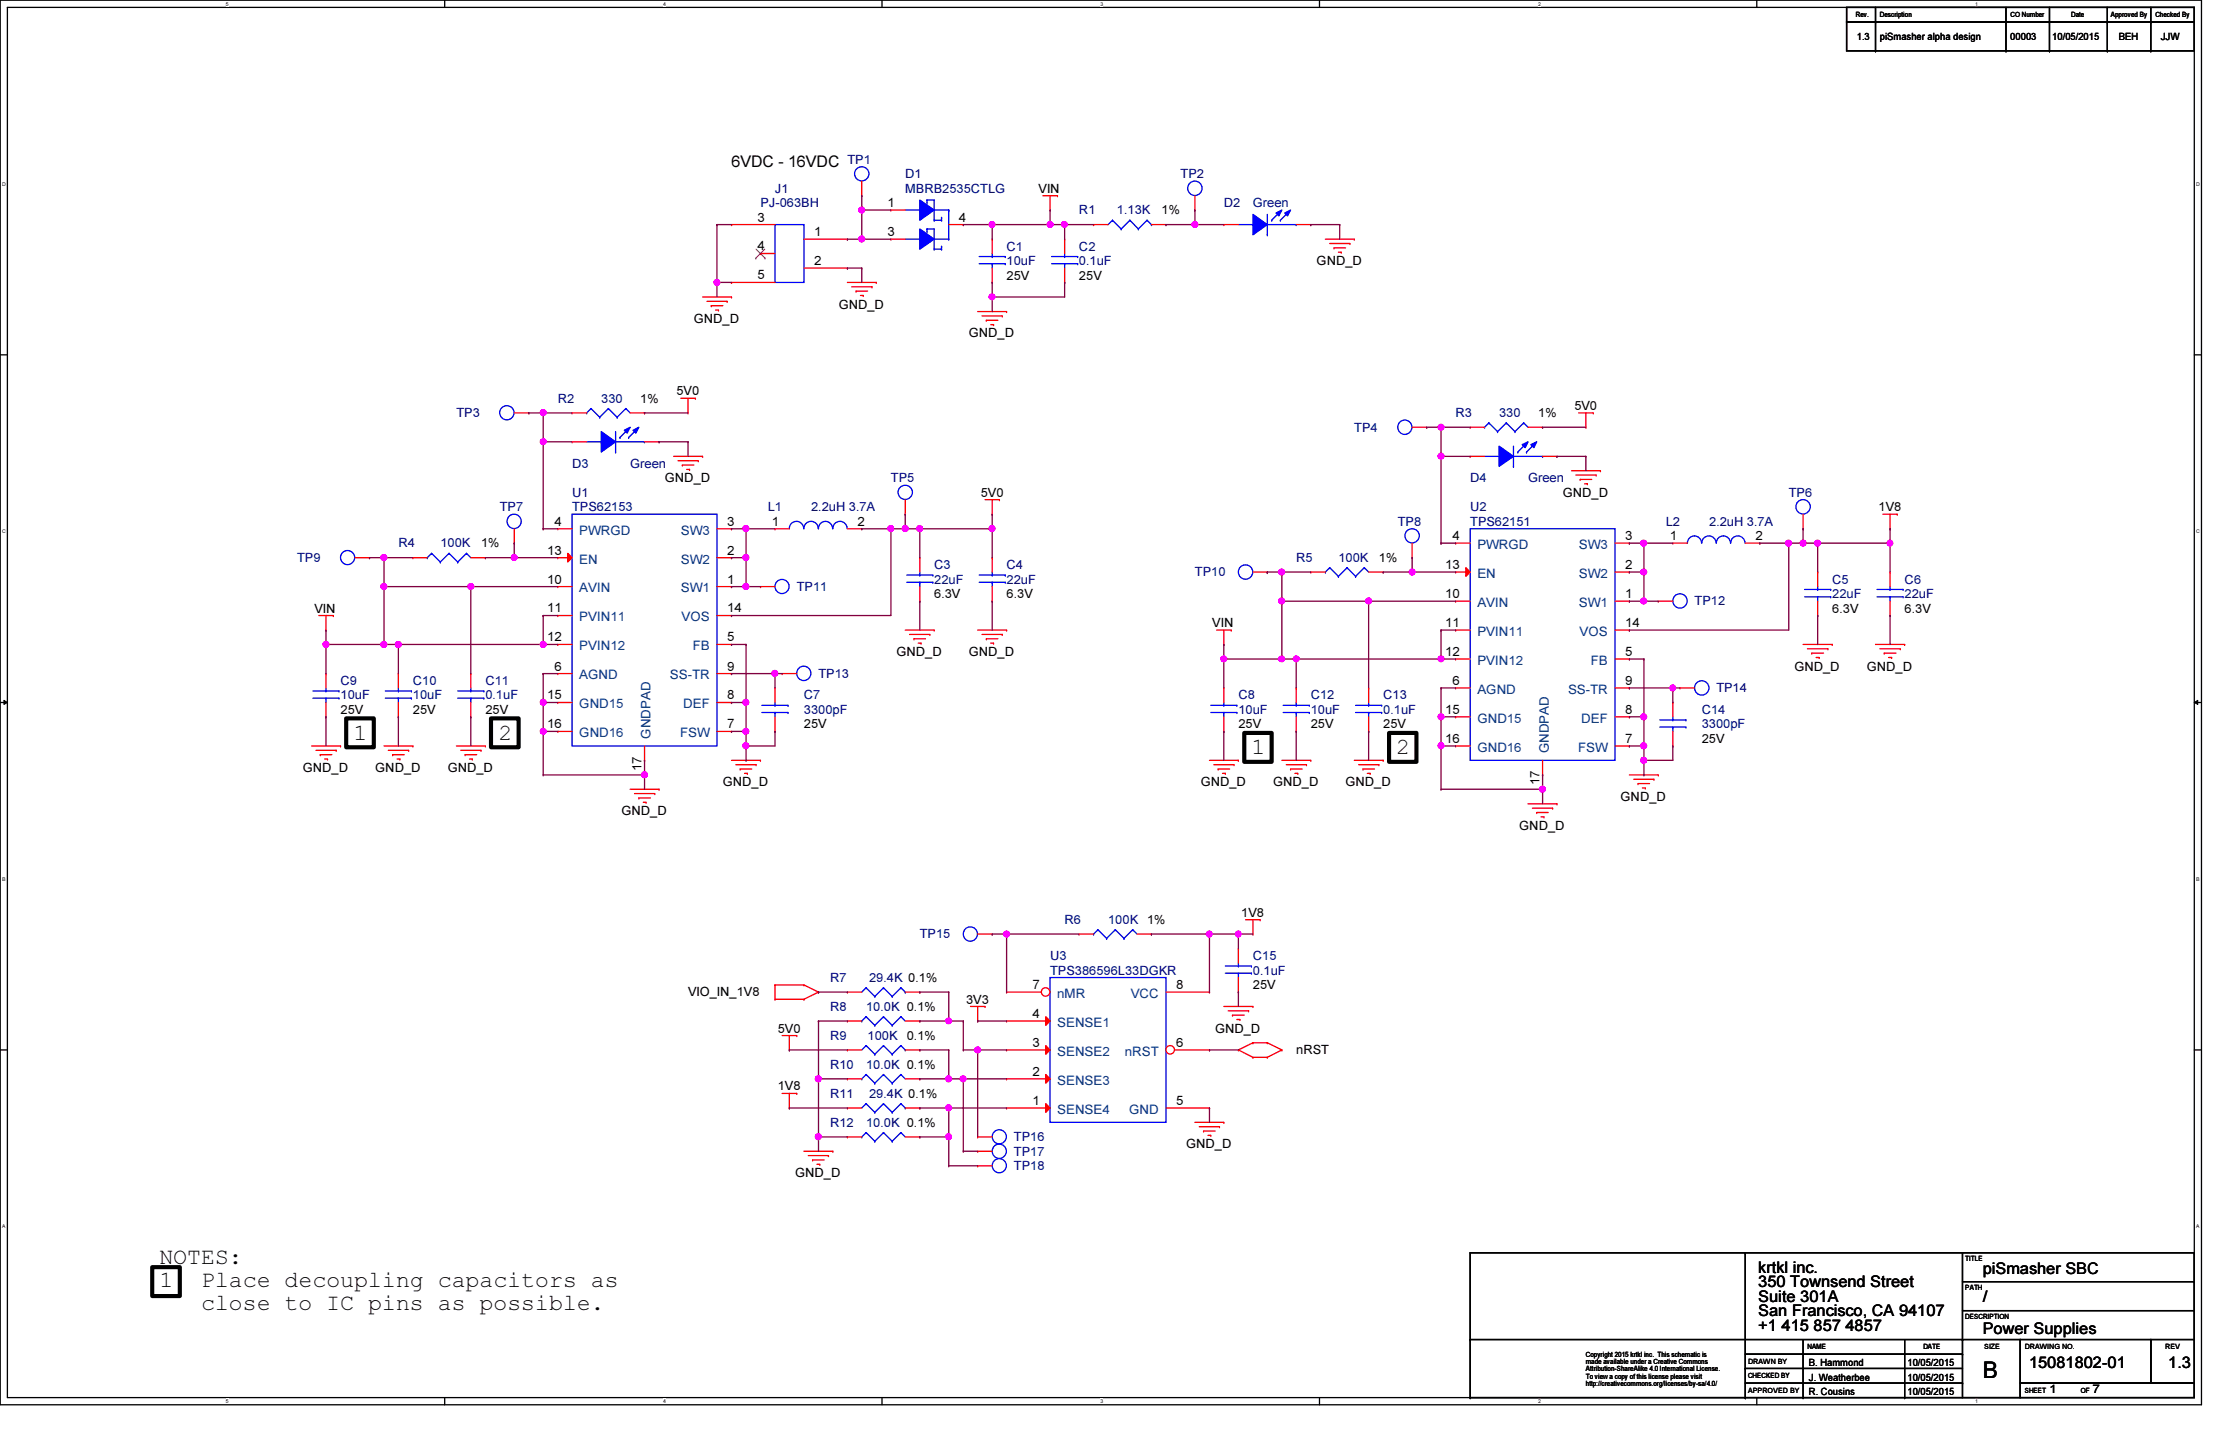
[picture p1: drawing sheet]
<svg xmlns="http://www.w3.org/2000/svg" width="432mm" height="279mm" viewBox="0 0 432 279" stroke-linecap="round" stroke-linejoin="round" font-family="sans-serif">
<defs><g id="words">
<g font-size="4.5">
<text x="68.8" y="144">1</text>
<text x="97" y="144">2</text>
<text x="243.6" y="146.9">1</text>
<text x="271.8" y="146.9">2</text>
<text x="31" y="246.1">NOTES:</text>
<text x="31" y="250.6">1</text>
<text x="39.2" y="250.6">Place decoupling capacitors as</text>
<text x="39.2" y="255.1">close to IC pins as possible.</text>
<text x="386" y="268.3">B</text>
</g>
<g font-size="3.1">
<text x="142.4" y="32.4">6VDC - 16VDC</text>
<text x="342.3" y="247.8">krtkl inc.</text>
<text x="342.3" y="250.7">350 Townsend Street</text>
<text x="386" y="248.1">piSmasher SBC</text>
<text x="342.3" y="253.4">Suite 301A</text>
<text x="342.3" y="256.3">San Francisco, CA 94107</text>
<text x="386" y="253.4">/</text>
<text x="342.3" y="259.1">+1 415 857 4857</text>
<text x="386" y="259.7">Power Supplies</text>
<text x="395" y="266.4">15081802-01</text>
<text x="422.1" y="266.4">1.3</text>
</g>
<g font-size="2.5" fill="#000080">
<text x="165" y="31.9">TP1</text>
<text x="176.2" y="34.7">D1</text>
<text x="229.8" y="34.7">TP2</text>
<text x="148" y="40.3">PJ-063BH</text>
<text x="150.9" y="37.5">J1</text>
<text x="176.2" y="37.5">MBRB2535CTLG</text>
<text x="210.1" y="41.7">R1</text>
<text x="217.4" y="41.7">1.13K</text>
<text x="238.3" y="40.3">D2</text>
<text x="243.9" y="40.3">Green</text>
<text x="196" y="48.8">C1</text>
<text x="196" y="51.6">10uF</text>
<text x="210.1" y="48.8">C2</text>
<text x="210.1" y="51.6">0.1uF</text>
<text x="88.9" y="81.2">TP3</text>
<text x="108.6" y="78.4">R2</text>
<text x="117.1" y="78.4">330</text>
<text x="283.4" y="81.2">R3</text>
<text x="291.8" y="81.2">330</text>
<text x="263.7" y="84">TP4</text>
<text x="111.4" y="91.1">D3</text>
<text x="122.7" y="91.1">Green</text>
<text x="173.4" y="93.9">TP5</text>
<text x="286.2" y="93.9">D4</text>
<text x="297.5" y="93.9">Green</text>
<text x="97.3" y="99.5">TP7</text>
<text x="111.4" y="96.7">U1</text>
<text x="111.4" y="99.5">TPS62153</text>
<text x="149.5" y="99.5">L1</text>
<text x="157.9" y="99.5">2.2uH 3.7A</text>
<text x="286.2" y="99.5">U2</text>
<text x="348.2" y="96.7">TP6</text>
<text x="77.6" y="106.6">R4</text>
<text x="85.7" y="106.6">100K</text>
<text x="272.1" y="102.4">TP8</text>
<text x="286.2" y="102.4">TPS62151</text>
<text x="324.3" y="102.4">L2</text>
<text x="332.7" y="102.4">2.2uH 3.7A</text>
<text x="57.8" y="109.4">TP9</text>
<text x="181.9" y="110.8">C3</text>
<text x="181.9" y="113.6">22uF</text>
<text x="196" y="110.8">C4</text>
<text x="196" y="113.6">22uF</text>
<text x="232.6" y="112.2">TP10</text>
<text x="252.3" y="109.4">R5</text>
<text x="260.6" y="109.4">100K</text>
<text x="356.7" y="113.6">C5</text>
<text x="370.8" y="113.6">C6</text>
<text x="155.1" y="115.1">TP11</text>
<text x="329.9" y="117.9">TP12</text>
<text x="356.7" y="116.5">22uF</text>
<text x="370.8" y="116.5">22uF</text>
<text x="159.3" y="132">TP13</text>
<text x="66.3" y="133.4">C9</text>
<text x="66.3" y="136.2">10uF</text>
<text x="80.4" y="133.4">C10</text>
<text x="80.4" y="136.2">10uF</text>
<text x="94.5" y="133.4">C11</text>
<text x="94.5" y="136.2">0.1uF</text>
<text x="156.5" y="136.2">C7</text>
<text x="241.1" y="136.2">C8</text>
<text x="255.2" y="136.2">C12</text>
<text x="269.3" y="136.2">C13</text>
<text x="334.1" y="134.8">TP14</text>
<text x="156.5" y="139">3300pF</text>
<text x="241.1" y="139">10uF</text>
<text x="255.2" y="139">10uF</text>
<text x="269.3" y="139">0.1uF</text>
<text x="331.3" y="139">C14</text>
<text x="331.3" y="141.8">3300pF</text>
<text x="207.3" y="179.9">R6</text>
<text x="215.7" y="179.9">100K 1%</text>
<text x="179.1" y="182.7">TP15</text>
<text x="161.6" y="191.2">R7</text>
<text x="169.2" y="191.2">29.4K 0.1%</text>
<text x="204.4" y="186.9">U3</text>
<text x="204.4" y="189.8">TPS386596L33DGKR</text>
<text x="243.9" y="186.9">C15</text>
<text x="243.9" y="189.8">0.1uF</text>
<text x="161.6" y="196.8">R8</text>
<text x="168.6" y="196.8">10.0K 0.1%</text>
<text x="161.6" y="202.4">R9</text>
<text x="168.9" y="202.4">100K 0.1%</text>
<text x="161.6" y="208.1">R10</text>
<text x="168.6" y="208.1">10.0K 0.1%</text>
<text x="161.6" y="213.7">R11</text>
<text x="169.2" y="213.7">29.4K 0.1%</text>
<text x="161.6" y="219.4">R12</text>
<text x="168.6" y="219.4">10.0K 0.1%</text>
<text x="197.4" y="227.8">TP18</text>
<text x="197.4" y="222.2">TP16</text>
<text x="197.4" y="225">TP17</text>
</g>
<g font-size="2.5">
<text x="172.8" y="40.3">1</text>
<text x="202.2" y="37.5">VIN</text>
<text x="226.1" y="41.7">1%</text>
<text x="147.4" y="43.1">3</text>
<text x="158.5" y="46">1</text>
<text x="172.8" y="46">3</text>
<text x="186.7" y="43.1">4</text>
<text x="147.4" y="48.8">4</text>
<text x="158.5" y="51.6">2</text>
<text x="256.3" y="51.6">GND_D</text>
<text x="147.4" y="54.4">5</text>
<text x="196" y="54.4">25V</text>
<text x="210.1" y="54.4">25V</text>
<text x="135.1" y="62.9">GND_D</text>
<text x="163.3" y="60.1">GND_D</text>
<text x="188.6" y="65.7">GND_D</text>
<text x="131.7" y="77">5V0</text>
<text x="124.6" y="78.4">1%</text>
<text x="299.5" y="81.2">1%</text>
<text x="306.5" y="79.8">5V0</text>
<text x="129.5" y="93.9">GND_D</text>
<text x="190.9" y="96.7">5V0</text>
<text x="304.2" y="96.7">GND_D</text>
<text x="365.7" y="99.5">1V8</text>
<text x="93.6" y="106.6">1%</text>
<text x="106.5" y="108">13</text>
<text x="107.9" y="102.4">4</text>
<text x="141.6" y="108">2</text>
<text x="141.6" y="102.4">3</text>
<text x="150.2" y="102.4">1</text>
<text x="167" y="102.4">2</text>
<text x="282.8" y="105.2">4</text>
<text x="316.4" y="105.2">3</text>
<text x="325.1" y="105.2">1</text>
<text x="341.8" y="105.2">2</text>
<text x="106.5" y="113.6">10</text>
<text x="141.6" y="113.6">1</text>
<text x="268.4" y="109.4">1%</text>
<text x="281.3" y="110.8">13</text>
<text x="316.4" y="110.8">2</text>
<text x="61.2" y="119.3">VIN</text>
<text x="106.5" y="119.3">11</text>
<text x="141.6" y="119.3">14</text>
<text x="181.9" y="116.5">6.3V</text>
<text x="196" y="116.5">6.3V</text>
<text x="281.3" y="116.5">10</text>
<text x="316.4" y="116.5">1</text>
<text x="356.7" y="119.3">6.3V</text>
<text x="370.8" y="119.3">6.3V</text>
<text x="106.5" y="124.9">12</text>
<text x="141.6" y="124.9">5</text>
<text x="236" y="122.1">VIN</text>
<text x="281.3" y="122.1">11</text>
<text x="316.4" y="122.1">14</text>
<text x="107.9" y="130.6">6</text>
<text x="141.6" y="130.6">9</text>
<text x="174.5" y="127.7">GND_D</text>
<text x="188.6" y="127.7">GND_D</text>
<text x="281.3" y="127.7">12</text>
<text x="316.4" y="127.7">5</text>
<text x="349.3" y="130.6">GND_D</text>
<text x="363.4" y="130.6">GND_D</text>
<text x="106.5" y="136.2">15</text>
<text x="141.6" y="136.2">8</text>
<text x="282.8" y="133.3">6</text>
<text x="316.4" y="133.3">9</text>
<text x="66.3" y="139">25V</text>
<text x="80.4" y="139">25V</text>
<text x="94.5" y="139">25V</text>
<text x="106.5" y="141.8">16</text>
<text x="141.6" y="141.8">7</text>
<text x="156.5" y="141.8">25V</text>
<text x="241.1" y="141.8">25V</text>
<text x="255.2" y="141.8">25V</text>
<text x="269.3" y="141.8">25V</text>
<text x="281.3" y="139">15</text>
<text x="316.4" y="139">8</text>
<text x="281.3" y="144.7">16</text>
<text x="316.4" y="144.7">7</text>
<text x="331.3" y="144.7">25V</text>
<text x="59" y="150.3">GND_D</text>
<text x="73.1" y="150.3">GND_D</text>
<text x="87.2" y="150.3">GND_D</text>
<text x="124.9" y="150.1" transform="rotate(-90 124.9 150.1)">17</text>
<text x="140.7" y="153.1">GND_D</text>
<text x="233.8" y="153.1">GND_D</text>
<text x="247.9" y="153.1">GND_D</text>
<text x="262" y="153.1">GND_D</text>
<text x="299.7" y="152.9" transform="rotate(-90 299.7 152.9)">17</text>
<text x="315.5" y="155.9">GND_D</text>
<text x="121" y="158.7">GND_D</text>
<text x="295.8" y="161.6">GND_D</text>
<text x="241.6" y="178.5">1V8</text>
<text x="133.9" y="194">VIO_IN_1V8</text>
<text x="188.1" y="195.4">3V3</text>
<text x="201" y="192.6">7</text>
<text x="229" y="192.6">8</text>
<text x="243.9" y="192.6">25V</text>
<text x="151.4" y="201">5V0</text>
<text x="201" y="203.8">3</text>
<text x="201" y="198.2">4</text>
<text x="229" y="203.8">6</text>
<text x="236.6" y="201">GND_D</text>
<text x="201" y="209.5">2</text>
<text x="252.3" y="205.3">nRST</text>
<text x="151.4" y="212.3">1V8</text>
<text x="201" y="215.1">1</text>
<text x="229" y="215.1">5</text>
<text x="230.9" y="223.6">GND_D</text>
<text x="154.8" y="229.2">GND_D</text>
</g>
<g font-size="2.5" fill="#004080">
<text x="112.8" y="104.1">PWRGD</text>
<text x="132.5" y="104.1">SW3</text>
<text x="287.6" y="106.9">PWRGD</text>
<text x="307.4" y="106.9">SW3</text>
<text x="112.8" y="109.7">EN</text>
<text x="132.5" y="109.7">SW2</text>
<text x="287.6" y="112.5">EN</text>
<text x="307.4" y="112.5">SW2</text>
<text x="112.8" y="115.4">AVIN</text>
<text x="132.5" y="115.4">SW1</text>
<text x="287.6" y="118.2">AVIN</text>
<text x="307.4" y="118.2">SW1</text>
<text x="112.8" y="121">PVIN11</text>
<text x="132.7" y="121">VOS</text>
<text x="287.6" y="123.8">PVIN11</text>
<text x="307.5" y="123.8">VOS</text>
<text x="112.8" y="126.6">PVIN12</text>
<text x="134.9" y="126.6">FB</text>
<text x="287.6" y="129.5">PVIN12</text>
<text x="309.7" y="129.5">FB</text>
<text x="112.8" y="137.9">GND15</text>
<text x="112.8" y="132.3">AGND</text>
<text x="130.4" y="132.3">SS-TR</text>
<text x="133" y="137.9">DEF</text>
<text x="287.6" y="135.1">AGND</text>
<text x="305.3" y="135.1">SS-TR</text>
<text x="112.8" y="143.6">GND16</text>
<text x="126.7" y="143.8" transform="rotate(-90 126.7 143.8)">GNDPAD</text>
<text x="132.4" y="143.6">FSW</text>
<text x="287.6" y="140.7">GND15</text>
<text x="307.8" y="140.7">DEF</text>
<text x="287.6" y="146.4">GND16</text>
<text x="301.5" y="146.6" transform="rotate(-90 301.5 146.6)">GNDPAD</text>
<text x="307.3" y="146.4">FSW</text>
<text x="205.8" y="194.3">nMR</text>
<text x="220.1" y="194.3">VCC</text>
<text x="205.8" y="199.9">SENSE1</text>
<text x="205.8" y="205.6">SENSE2</text>
<text x="219" y="205.6">nRST</text>
<text x="205.8" y="211.2">SENSE3</text>
<text x="205.8" y="216.9">SENSE4</text>
<text x="219.8" y="216.9">GND</text>
</g>
<g font-size="2.2">
<text x="399" y="271.3">1</text>
<text x="407.4" y="271.3">7</text>
</g>
<g font-size="1.9">
<text x="361.5" y="7.7">1.3</text>
<text x="366" y="7.7">piSmasher alpha design</text>
<text x="391.4" y="7.7">00003</text>
<text x="399.5" y="7.7">10/05/2015</text>
<text x="412.5" y="7.7">BEH</text>
<text x="420.7" y="7.7">JJW</text>
<text x="352.2" y="268.8">J. Weatherbee</text>
<text x="352.2" y="266">B. Hammond</text>
<text x="371.3" y="266">10/05/2015</text>
<text x="371.3" y="268.8">10/05/2015</text>
<text x="352.2" y="271.6">R. Cousins</text>
<text x="371.3" y="271.6">10/05/2015</text>
</g>
<g font-size="1.4">
<text x="361.3" y="3.3">Rev.</text>
<text x="366" y="3.3">Description</text>
<text x="391.4" y="3.3">CO Number</text>
<text x="403.2" y="3.3">Date</text>
<text x="410.9" y="3.3">Approved By</text>
<text x="419.6" y="3.3">Checked By</text>
<text x="382.6" y="245.5">TITLE</text>
<text x="382.6" y="251.1">PATH</text>
<text x="382.6" y="256.8">DESCRIPTION</text>
<text x="351.9" y="262.7">NAME</text>
<text x="374.4" y="262.7">DATE</text>
<text x="386.3" y="262.7">SIZE</text>
<text x="394.2" y="262.7">DRAWING NO.</text>
<text x="421.5" y="262.7">REV</text>
<text x="308.7" y="264.1">Copyright 2015 krtkl inc. This schematic is</text>
<text x="308.7" y="265.6">made available under a Creative Commons</text>
<text x="308.7" y="267">Attribution-ShareAlike 4.0 International License.</text>
<text x="308.7" y="268.4">To view a copy of this license please visit</text>
<text x="308.7" y="269.9">http://creativecommons.org/licenses/by-sa/4.0/</text>
<text x="340.3" y="265.5">DRAWN BY</text>
<text x="340.3" y="268.4">CHECKED BY</text>
<text x="340.3" y="271.1">APPROVED BY</text>
<text x="394.2" y="271.1">SHEET</text>
<text x="405.1" y="271.1">OF</text>
</g>
<g font-size="1">
<text x="44" y="1.1">5</text>
<text x="129.1" y="1.1">4</text>
<text x="214.2" y="1.1">3</text>
<text x="299.4" y="1.1">2</text>
<text x="384.6" y="1.1">1</text>
<text x=".4" y="36.2">D</text>
<text x="427.6" y="36.2">D</text>
<text x=".4" y="103.8">C</text>
<text x="427.6" y="103.8">C</text>
<text x=".4" y="171.5">B</text>
<text x="427.6" y="171.5">B</text>
<text x=".4" y="239.1">A</text>
<text x="427.6" y="239.1">A</text>
<text x="44" y="273.2">5</text>
<text x="129.1" y="273.2">4</text>
<text x="214.2" y="273.2">3</text>
<text x="299.4" y="273.2">2</text>
<text x="384.6" y="273.2">1</text>
</g>
</g></defs>
<path d="M0 0h428.6v273.5h-428.6zM1.4 1.4h425.8v270.7h-425.8z" fill="none" stroke="#000" stroke-width=".25"/>
<g fill="#fff">
<path d="M44 .2h.5v1.2h-.5z"/>
<path d="M44 272.3h.5v1.1h-.5z"/>
</g>
<path d="M86.6 0v1.4M86.6 272.1v1.4" fill="none" stroke="#000" stroke-width=".25"/>
<g fill="#fff">
<path d="M129.1 .2h.6v1.2h-.6z"/>
<path d="M129.1 272.3h.6v1.1h-.6z"/>
</g>
<path d="M171.7 0v1.4M171.7 272.1v1.4" fill="none" stroke="#000" stroke-width=".25"/>
<g fill="#fff">
<path d="M214.2 .2h.6v1.2h-.6z"/>
<path d="M214.2 272.3h.6v1.1h-.6z"/>
</g>
<path d="M256.9 0v1.4M256.9 272.1v1.4" fill="none" stroke="#000" stroke-width=".25"/>
<g fill="#fff">
<path d="M299.4 .2h.6v1.2h-.6z"/>
<path d="M299.4 272.3h.6v1.1h-.6z"/>
</g>
<path d="M342 0v1.4M342 272.1v1.4" fill="none" stroke="#000" stroke-width=".25"/>
<g fill="#fff">
<path d="M384.6 .2h.5v1.2h-.5z"/>
<path d="M384.6 272.3h.5v1.1h-.5z"/>
<path d="M.4 35.3h.7v1.1h-.7z"/>
<path d="M427.6 35.3h.7v1.1h-.7z"/>
<path d="M.4 102.9h.7v1.2h-.7z"/>
<path d="M427.6 102.9h.7v1.2h-.7z"/>
</g>
<path d="M0 69.1h1.4M427.2 69.1h1.4" fill="none" stroke="#000" stroke-width=".25"/>
<g fill="#fff">
<path d="M.4 170.6h.7v1.1h-.7z"/>
<path d="M427.6 170.6h.6v1.1h-.6z"/>
</g>
<path d="M0 136.8h1.4M427.2 136.8h1.4" fill="none" stroke="#000" stroke-width=".25"/>
<path d="M.8 136.4l.6 .4-.6 .4zM427.2 136.8l.7-.4v.8z" fill="#000"/>
<path d="M.8 136.4l.6 .4-.6 .4zM427.2 136.8l.7-.4v.8z" fill="none" stroke="#000" stroke-width=".19"/>
<g fill="#fff">
<path d="M.4 238.3h.7v1.1h-.7z"/>
<path d="M427.6 238.3h.6v1.1h-.6z"/>
</g>
<g fill="none" stroke="#000" stroke-width=".25">
<path d="M359.5 1.4h67.7v2.9h-67.7zM359.5 4.3h67.7v5.6h-67.7zM365.1 4.3h.1M365.1 9.9h.1M365.1 1.4v8.5M390.5 4.3h.1M390.5 9.9h.1M390.5 1.4v8.5M399 4.3h.1M399 9.9h.1M399 1.4v8.5M410.3 4.3h.1"/>
<path d="M410.3 9.9h.1M410.3 1.4v8.5M418.7 4.3h.1M418.7 9.9h.1M418.7 1.4v8.5M0 204.4h1.4M427.2 204.4h1.4M339.8 243.9h.1M339.8 243.9v28.2M382.1 243.9v16.9M382.1 249.6h45.1M382.1 255.2h45.1"/>
<path d="M427.2 243.9h.1M427.2 249.6h.1M427.2 255.2h.1M427.2 243.9h-141v28.2M427.2 243.9v16.9M286.2 272.1h.1M286.2 260.8h.1M286.2 272.1h95.9M286.2 260.8h95.9M339.8 272.1h.1M339.8 266.4h.1M339.8 263.7h42.3"/>
<path d="M339.8 266.4h42.3M339.8 269.3h42.3M351 272.1h.1M351 260.8v11.3M370.8 272.1h.1M370.8 260.8v11.3M382.1 260.8h11.2v11.3h-11.2zM382.1 260.8h.1M382.1 263.7h.1M382.1 269.3h.1M393.3 269.3h33.9v2.8h-33.9zM393.3 260.8h25.4v8.5h-25.4z"/>
<path d="M418.7 260.8h8.5v8.5h-8.5z"/>
</g>
<path d="M67.4 139.9h5.4v5.6h-5.4zM95.6 139.9h5.4v5.6h-5.4zM242.2 142.7h5.4v5.6h-5.4zM270.4 142.7h5.4v5.6h-5.4zM29.6 246.7h5.4v5.6h-5.4z" fill="none" stroke="#000" stroke-width=".8"/>
<g fill="none" stroke="#f00" stroke-width=".25">
<path d="M167.8 38.1h.1M167.8 35.3v2.8M203 38.1h2.9M204.4 38.1v2.8M205.9 38.1h.1M136.8 57.8h5.6M137.6 58.7h4M138.5 59.5h.1M138.5 59.5h2.2M141.6 58.7h.1M142.4 57.8h.1M165 55h5.6"/>
<path d="M165.8 55.8h4M166.7 56.7h.1M166.7 56.7h2.2M167.5 57.5h.6M168.1 57.5h.1M169.8 55.8h.1M170.6 55h.1M204.4 40.9h.1M212.9 43.7h.1M212.9 43.7h2.8M224.2 43.7h2.8M227 43.7h.1"/>
<path d="M258 46.6h5.7M258.9 47.4h3.9M259.7 48.3h.1M259.7 48.3h2.3M260.6 49.1h.5M261.1 49.1h.1M262.8 47.4h.1M263.7 46.6h.1M132.5 77.6h2.9M133.9 77.6v2.8M135.4 77.6h.1M139.3 60.4h.6"/>
<path d="M139.9 60.4h.1M190.3 60.7h5.7M191.2 61.5h3.9M192 62.4h.1M192 62.4h2.3M192.9 63.2h.5M193.4 63.2h.1M195.1 61.5h.1M196 60.7h.1M131.1 88.9h5.7M132 89.7h3.9M132.8 90.6h.1"/>
<path d="M132.8 90.6h2.3M133.7 91.4h.5M133.9 80.4h.1M134.2 91.4h.1M135.9 89.7h.1M136.8 88.9h.1M191.8 97.3h2.8M193.2 97.3v2.8M194.6 97.3h.1M274.9 83.2h2.8M277.7 83.2h.1M305.9 91.7h5.7"/>
<path d="M306.8 92.5h3.9M307.3 80.4h2.9M307.6 93.3h.1M307.6 93.3h2.3M308.5 94.2h.5M308.7 83.2h.1M308.7 80.4v2.8M309 94.2h.1M310.2 80.4h.1M310.7 92.5h.1M311.6 91.7h.1M62.1 119.8h2.8"/>
<path d="M63.5 119.8v2.9M64.9 119.8h.1M193.2 100.1h.1M193.2 108.6h.1M193.2 117.1h.1M193.2 108.6v2.8M193.2 114.2v2.9M255.2 111.4h.1M255.2 111.4h2.8M266.4 111.4h2.9M269.3 111.4h.1M283.4 117.1h.1"/>
<path d="M283.4 117.1h2.8M353.9 111.4h.1M353.9 119.8h.1M353.9 111.4v2.8M353.9 117.1v2.7M366.6 100.1h2.8M368 103h.1M368 100.1v2.9M369.4 100.1h.1M63.5 122.7h.1M150.9 133.9h.1M150.9 133.9v2.9"/>
<path d="M150.9 139.6v2.8M152.3 131.1h.1M152.3 131.1h2.8M176.2 122.7h5.7M177.1 123.5h3.9M177.9 124.4h.1M177.9 124.4h2.3M178.8 125.2h.5M179.3 125.2h.1M181 123.5h.1M181.9 122.7h.1M190.3 122.7h5.7"/>
<path d="M191.2 123.5h3.9M192 124.4h.1M192 124.4h2.3M192.9 125.2h.5M193.4 125.2h.1M195.1 123.5h.1M196 122.7h.1M236.9 122.7h2.8M238.3 125.5h.1M238.3 122.7v2.8M239.7 122.7h.1M283.4 128.3h.1"/>
<path d="M283.4 139.6h.1M283.4 133.9h.1M283.4 122.7h.1M283.4 122.7h2.8M283.4 128.3h2.8M283.4 133.9h2.8M283.4 139.6h2.8M314.4 128.3h2.8M314.4 133.9h2.8M317.2 133.9h.1M317.2 128.3h.1M351 125.5h5.7"/>
<path d="M351.9 126.3h4M352.7 127.2h.1M352.7 127.2h2.3M353.6 128h.6M354.2 128h.1M355.9 126.3h.1M356.7 125.5h.1M365.1 125.5h5.7M366 126.3h4M366.8 127.2h.1M366.8 127.2h2.3M367.7 128h.6"/>
<path d="M368.3 128h.1M370 126.3h.1M370.8 125.5h.1M60.7 145.2h5.6M61.5 146.1h3.9M62.4 146.9h.1M62.4 146.9h2.2M63.2 147.8h.6M63.8 147.8h.1M65.4 146.1h.1M66.3 145.2h.1M74.8 145.2h5.6"/>
<path d="M75.6 146.1h3.9M76.5 146.9h.1M76.5 146.9h2.2M77.3 147.8h.6M77.9 147.8h.1M79.5 146.1h.1M80.4 145.2h.1M88.9 145.2h5.6M89.7 146.1h3.9M90.6 146.9h.1M90.6 146.9h2.2M91.4 147.8h.5"/>
<path d="M91.9 147.8h.1M93.6 146.1h.1M94.5 145.2h.1M122.7 153.7h5.6M123.5 154.5h4M124.4 155.4h.1M124.4 155.4h2.2M125.2 156.2h.6M125.8 156.2h.1M127.5 154.5h.1M128.3 153.7h.1M142.4 148h5.6"/>
<path d="M143.3 148.9h3.9M144.1 149.7h.1M144.1 149.7h2.2M144.9 150.6h.6M145.5 150.6h.1M147.2 148.9h.1M148 148h.1M150.9 142.4h.1M235.5 148h5.6M236.3 148.9h3.9M237.2 149.7h.1M237.2 149.7h2.2"/>
<path d="M238 150.6h.5M238.5 150.6h.1M240.2 148.9h.1M241.1 148h.1M249.6 148h5.6M250.4 148.9h3.9M251.2 149.7h.1M251.2 149.7h2.3M252.1 150.6h.5M252.6 150.6h.1M254.3 148.9h.1M255.2 148h.1"/>
<path d="M263.7 148h5.6M264.5 148.9h3.9M265.3 149.7h.1M265.3 149.7h2.3M266.2 150.6h.5M266.7 150.6h.1M268.4 148.9h.1M269.3 148h.1M297.5 156.5h5.6M298.3 157.4h4M299.2 158.2h.1M299.2 158.2h2.2"/>
<path d="M300 159h.6M300.6 159h.1M302.3 157.4h.1M303.1 156.5h.1M314.4 145.2h2.8M317.2 145.2h.1M317.2 150.9h5.6M318.1 151.7h3.9M318.9 152.6h.1M318.9 152.6h2.2M319.7 153.4h.6M320.3 153.4h.1"/>
<path d="M322 151.7h.1M322.8 150.9h.1M242.5 179.1h2.8M243.9 179.1v2.8M245.3 179.1h.1M150.9 194.6h.1M150.9 191.8h.1M150.9 191.8h5.6M150.9 194.6h5.6M150.9 191.8v2.8M156.5 191.8h.1M156.5 194.6h.1"/>
<path d="M156.5 191.8l2.8 1.4M159.3 193.2h.1M159.3 193.2l-2.8 1.4M165 193.2h.1M165 193.2h2.8M176.2 193.2h2.9M179.1 193.2h.1M188.9 196h2.9M190.3 198.8h.1M190.3 196v2.8M191.8 196h.1M238.3 196h5.6"/>
<path d="M239.1 196.8h4M239.9 197.7h.1M239.9 197.7h2.3M240.8 198.5h.6M241.4 198.5h.1M243.1 196.8h.1M243.9 196h.1M243.9 181.9h.1M152.3 201.6h2.8M152.3 212.9h2.8M153.7 204.4h.1M153.7 215.7h.1"/>
<path d="M153.7 201.6v2.8M153.7 212.9v2.8M155.1 201.6h.1M155.1 212.9h.1M165 210.1h.1M165 210.1h2.8M176.2 210.1h2.9M179.1 210.1h.1M232.6 218.5h5.7M233.5 219.4h3.9M237.4 219.4h.1M238.3 218.5h.1"/>
<path d="M241.1 204.4h.1M241.1 204.4l2.8 1.5M243.9 203h.1M243.9 205.9h.1M243.9 203l-2.8 1.4M243.9 203h2.8M243.9 205.9h2.8M246.7 203h.1M246.7 205.9h.1M246.7 203l2.9 1.4M249.6 204.4h.1M249.6 204.4l-2.9 1.5"/>
<path d="M156.5 224.2h5.6M157.4 225h3.9M158.2 225.8h.1M158.2 225.8h2.2M159 226.7h.6M159.6 226.7h.1M161.3 225h.1M162.1 224.2h.1M234.3 220.2h.1M234.3 220.2h2.3M235.2 221.1h.5M235.7 221.1h.1"/>
</g>
<g fill="none" stroke="#00f" stroke-width=".25">
<path d="M216.6 42.9h.1M216.6 42.9l-.9 .8M216.6 42.9l1.7 1.7M218.3 44.6h.1M220 42.9h.1M220 42.9l-1.7 1.7M220 42.9l1.6 1.7M221.6 44.6h.1M223.3 42.9h.1M223.3 42.9l-1.7 1.7M223.3 42.9l.9 .8M224.2 43.7h.1"/>
<path d="M190.6 113.4h5.1M190.6 112h5.1M193.2 112h.1M193.2 113.4h.1M193.2 111.4v.6M193.2 113.4v.8M195.7 113.4h.1M195.7 112h.1M258 111.4h.1M258.9 110.5h.1M258.9 110.5l1.7 1.7M258.9 110.5l-.9 .9"/>
<path d="M260.6 112.2h.1M262.3 110.5h.1M262.3 110.5l1.6 1.7M262.3 110.5l-1.7 1.7M263.9 112.2h.1M265.6 110.5h.1M265.6 110.5l.8 .9M265.6 110.5l-1.7 1.7M286.2 103h28.2v45h-28.2zM351.3 116.2h5.1M351.3 114.8h5.1M353.9 114.8h.1"/>
<path d="M353.9 116.2h.1M353.9 114.2v.6M353.9 116.2v.9M356.4 116.2h.1M356.4 114.8h.1M148.3 138.7h5.1M148.3 137.3h5.1M150.9 137.3h.1M150.9 138.7h.1M150.9 136.8v.5M150.9 138.7v.9M153.4 138.7h.1"/>
<path d="M153.4 137.3h.1M168.6 192.3h.1M168.6 192.3l-.8 .9M168.6 192.3l1.7 1.7M170.3 194h.1M172 192.3h.1M172 192.3l-1.7 1.7M172 192.3l1.7 1.7M173.7 194h.1M175.4 192.3h.1M175.4 192.3l-1.7 1.7M175.4 192.3l.8 .9"/>
<path d="M176.2 193.2h.1M167.8 210.1h.1M168.6 209.2h.1M168.6 209.2l1.7 1.7M168.6 209.2l-.8 .9M170.3 210.9h.1M172 209.2h.1M172 209.2l1.7 1.7M172 209.2l-1.7 1.7M173.7 210.9h.1M175.4 209.2h.1M175.4 209.2l.8 .9"/>
<path d="M175.4 209.2l-1.7 1.7"/>
<circle cx="167.8" cy="33.8" r="1.39"/>
<circle cx="273.5" cy="83.2" r="1.39"/>
<circle cx="156.5" cy="131.1" r="1.39"/>
</g>
<path d="M285.4 110.5l.8 .9-.8 .8z" fill="#f00"/>
<g fill="none" stroke="#f00" stroke-width=".25">
<path d="M100.1 105.7h.1M100.1 103v2.7M283.4 111.4h.1M283.4 105.7h.1M283.4 111.4h2.8M283.4 105.7h2.8M285.4 110.5l.8 .9-.8 .8zM314.4 111.4h2.8M314.4 117.1h2.8M314.4 105.7h2.8M317.2 117.1h.1M317.2 111.4h.1"/>
<path d="M317.2 105.7h.1M351 103h.1M351 100.1v2.9M91.7 131.1h.1M91.7 139.6h.1M91.7 131.1v2.8M91.7 136.8v2.8M314.4 139.6h2.8M314.4 122.7h2.8M317.2 139.6h.1M317.2 122.7h.1M283.4 145.2h.1"/>
<path d="M283.4 145.2h2.8M300.3 150.9h.1M300.3 148v2.9"/>
</g>
<g fill="none" stroke="#00f" stroke-width=".25">
<path d="M180.5 38.9h.1M180.5 38.9h1.4v4M176.2 40.9h2.9M179.1 40.9h.1M181.9 42.9h.1M181.9 40.9h2.8M181.9 42.9h1.4M183.3 42.9h.1M184.7 40.9h.1M89.1 135.9h5.1M89.1 134.5h5.1M91.7 134.5h.1"/>
<path d="M91.7 135.9h.1M91.7 133.9v.6M91.7 135.9v.9M94.2 135.9h.1M94.2 134.5h.1"/>
<circle cx="351" cy="98.7" r="1.4"/>
<circle cx="100.1" cy="101.5" r="1.39"/>
</g>
<path d="M179.1 38.9l2.8 2-2.8 2z" fill-rule="evenodd" fill="#00f"/>
<g fill="none" stroke="#00f" stroke-width=".25">
<path d="M179.1 38.9l2.8 2-2.8 2zM180.5 39.5h.1M180.5 38.9v.6M176.2 46.6h2.9M179.1 46.6h.1M180.5 44.6h.1M180.5 44.6h1.4v3.9M181.9 48.5h.1M181.9 48.5h1.4M183.3 42.3h.1M183.3 48.5h.1M183.3 48h.1"/>
<path d="M183.3 42.3v.6M183.3 48v.5"/>
</g>
<path d="M179.1 44.6l2.8 2-2.8 1.9z" fill-rule="evenodd" fill="#00f"/>
<g fill="none" stroke="#00f" stroke-width=".25">
<path d="M150.9 43.7h5.6v11.3h-5.6zM179.1 44.6l2.8 2-2.8 1.9zM180.5 45.1h.1M180.5 44.6v.5M181.9 46.6h2.8M184.7 46.6h.1M184.7 40.9h.1M184.7 40.9v5.7M190.6 51.4h5.1M190.6 50h5.1M193.2 50h.1M193.2 51.4h.1"/>
<path d="M193.2 49.4v.6M193.2 51.4v.8M195.7 51.4h.1M195.7 50h.1M115.1 79.5h.1M115.1 79.5l1.7 1.7M115.1 79.5l-.9 .9M118.4 79.5h.1M118.4 79.5l1.7 1.7M118.4 79.5l-1.6 1.7M121.8 79.5h.1M121.8 79.5l.9 .9"/>
<path d="M121.8 79.5l-1.7 1.7M114.2 80.4h.1M116.8 81.2h.1M120.1 81.2h.1M289 83.2h.1M289.9 82.3h.1M289.9 82.3l1.6 1.7M289.9 82.3l-.9 .9M291.5 84h.1M293.2 82.3h.1M293.2 82.3l1.7 1.7M293.2 82.3l-1.7 1.7"/>
<path d="M294.9 84h.1M296.6 82.3h.1M296.6 82.3l.9 .9M296.6 82.3l-1.7 1.7M111.4 100.1h28.2v45.1h-28.2zM153.7 103a1.4 1.4 0 0 1 1.4-1.5 1.4 1.4 0 0 1 1.4 1.5M156.5 103a1.4 1.4 0 0 1 1.4-1.5 1.4 1.4 0 0 1 1.4 1.5M159.3 103a1.38 1.38 0 0 1 1.4-1.5 1.38 1.38 0 0 1 1.4 1.5M162.1 103a1.4 1.4 0 0 1 1.4-1.5 1.4 1.4 0 0 1 1.4 1.5M328.5 105.7a1.38 1.38 0 0 1 1.4-1.3 1.38 1.38 0 0 1 1.4 1.3M331.3 105.7a1.4 1.4 0 0 1 1.4-1.3 1.4 1.4 0 0 1 1.4 1.3M334.1 105.7a1.38 1.38 0 0 1 1.4-1.3 1.38 1.38 0 0 1 1.4 1.3"/>
<path d="M336.9 105.7a1.4 1.4 0 0 1 1.4-1.3 1.4 1.4 0 0 1 1.4 1.3M365.4 116.2h5.1M365.4 114.8h5.1M368 114.8h.1M368 116.2h.1M368 114.2v.6M368 116.2v.9M370.5 116.2h.1M370.5 114.8h.1M60.9 135.9h5.1M60.9 134.5h5.1M63.5 134.5h.1"/>
<path d="M63.5 135.9h.1M63.5 133.9v.6M63.5 135.9v.9M66 135.9h.1M66 134.5h.1M75 135.9h5.1M75 134.5h5.1M77.6 134.5h.1M77.6 135.9h.1M77.6 133.9v.6M77.6 135.9v.9M80.1 135.9h.1"/>
<path d="M80.1 134.5h.1M235.7 138.7h5.1M235.7 137.3h5.1M238.3 137.3h.1M238.3 138.7h.1M238.3 136.8v.5M238.3 138.7v.9M240.8 138.7h.1M240.8 137.3h.1M249.8 138.7h5.1M249.8 137.3h5.1M252.3 137.3h.1"/>
<path d="M252.3 138.7h.1M252.3 136.8v.5M252.3 138.7v.9M254.9 138.7h.1M254.9 137.3h.1M263.9 138.7h5.1M263.9 137.3h5.1M266.4 137.3h.1M266.4 138.7h.1M266.4 136.8v.5M266.4 138.7v.9M269 138.7h.1"/>
<path d="M269 137.3h.1M325.7 139.6v.6M323.1 141.6h5.1M323.1 140.2h5.1M325.7 140.2h.1M325.7 141.6h.1M325.7 141.6v.8M328.2 141.6h.1M328.2 140.2h.1M212.9 181.9h.1M213.7 181h.1M213.7 181l1.7 1.7"/>
<path d="M213.7 181l-.8 .9M215.4 182.7h.1M217.1 181h.1M217.1 181l1.7 1.7M217.1 181l-1.7 1.7M218.8 182.7h.1M220.5 181h.1M220.5 181l.9 .9M220.5 181l-1.7 1.7M238.5 189.5h5.1M238.5 188.1h5.1M241.1 188.1h.1"/>
<path d="M241.1 189.5h.1M241.1 187.5v.6M241.1 189.5v.8M243.6 189.5h.1M243.6 188.1h.1M167.8 221.4h.1M168.6 220.5h.1M168.6 220.5l1.7 1.7M168.6 220.5l-.8 .9M170.3 222.2h.1M172 220.5h.1M172 220.5l1.7 1.7"/>
<path d="M172 220.5l-1.7 1.7M173.7 222.2h.1M175.4 220.5h.1M175.4 220.5l.8 .9M175.4 220.5l-1.7 1.7"/>
<circle cx="232.6" cy="36.7" r="1.4"/>
<circle cx="98.7" cy="80.4" r="1.39"/>
<circle cx="176.2" cy="95.9" r="1.39"/>
<circle cx="67.7" cy="108.6" r="1.38"/>
<circle cx="152.2" cy="114.2" r="1.38"/>
<circle cx="274.9" cy="104.3" r="1.39"/>
<circle cx="194.5" cy="227" r="1.38"/>
</g>
<g fill="none" stroke="#f00" stroke-width=".25">
<path d="M232.6 38.1v2.8M142.4 43.7h.1M142.4 55h.1M142.4 43.7h8.5M142.4 55h8.5M148 49.4h.1M148 49.4h2.9M156.5 46.6h8.5M156.5 52.2h8.5M165 52.2h.1M165 46.6h.1M173.4 40.9h.1"/>
<path d="M173.4 46.6h.1M173.4 40.9h2.8M173.4 46.6h2.8M184.7 43.7h2.8M187.5 43.7h.1M193.2 46.6h.1M193.2 55h.1M193.2 46.6v2.8M193.2 52.2v2.8M232.6 40.9h.1M100.1 80.4h2.9M103 80.4h.1"/>
<path d="M111.4 80.4h.1M111.4 80.4h2.8M122.7 80.4h2.8M125.5 80.4h.1M176.2 97.3v2.8M286.2 83.2h.1M286.2 83.2h2.8M297.5 83.2h2.8M300.3 83.2h.1M69.1 108.6h2.8M71.9 108.6h.1M108.6 114.2h.1"/>
<path d="M108.6 119.8h.1M108.6 114.2h2.8M108.6 119.8h2.8M148 114.2h.1M148 114.2h2.9M150.9 103h.1M150.9 103h2.8M165 103h2.8M167.8 103h.1M176.2 100.1h.1M274.9 108.6h.1M274.9 105.7v2.9"/>
<path d="M325.7 105.7h.1M325.7 105.7h2.8M339.8 105.7h2.8M342.6 105.7h.1M368 111.4h.1M368 119.8h.1M368 111.4v2.8M368 117.1v2.7M63.5 131.1h.1M63.5 139.6h.1M63.5 131.1v2.8M63.5 136.8v2.8"/>
<path d="M77.6 131.1h.1M77.6 139.6h.1M77.6 131.1v2.8M77.6 136.8v2.8M108.6 125.5h.1M108.6 136.8h.1M108.6 131.1h.1M108.6 125.5h2.8M108.6 131.1h2.8M108.6 136.8h2.8M139.6 125.5h2.8M139.6 131.1h2.8"/>
<path d="M142.4 131.1h.1M142.4 125.5h.1M238.3 133.9h.1M238.3 133.9v2.9M238.3 139.6v2.8M252.3 133.9h.1M252.3 133.9v2.9M252.3 139.6v2.8M266.4 133.9h.1M266.4 133.9v2.9M266.4 139.6v2.8M325.7 136.8h.1"/>
<path d="M325.7 136.8v2.8M139.6 142.4h2.8M142.4 142.4h.1M238.3 142.4h.1M252.3 142.4h.1M266.4 142.4h.1M325.7 145.2h.1M325.7 142.4v2.8M210.1 181.9h.1M210.1 181.9h2.8M221.4 181.9h2.8M224.2 181.9h.1"/>
<path d="M241.1 184.7h.1M241.1 193.2h.1M241.1 184.7v2.8M241.1 190.3v2.9M165 221.4h.1M165 221.4h2.8M176.2 221.4h2.9M179.1 221.4h.1M190.3 227h.1M190.3 227h2.9"/>
</g>
<path d="M147.2 50.2h.1M147.2 48.5l1.7 1.7M148.9 48.5l-1.7 1.7M148.9 50.2h.1" fill="none" stroke="#804000" stroke-width=".19"/>
<path d="M110.5 107.7l.9 .9-.9 .8z" fill="#f00"/>
<g fill="none" stroke="#f00" stroke-width=".25">
<path d="M108.6 108.6h.1M108.6 103h.1M108.6 108.6h2.8M108.6 103h2.8M110.5 107.7l.9 .9-.9 .8zM139.6 108.6h2.8M139.6 114.2h2.8M139.6 103h2.8M139.6 119.8h2.8M142.4 114.2h.1M142.4 108.6h.1M142.4 103h.1"/>
<path d="M142.4 119.8h.1M139.6 136.8h2.8M142.4 136.8h.1M108.6 142.4h.1M108.6 142.4h2.8M125.5 148h.1M125.5 145.2v2.8"/>
</g>
<path d="M289 88.9h2.8M291.8 88.9h.1M294.6 90.8h.1M294.6 86.9v3.9M294.6 88.9h5.7M300.3 88.9h.1" fill="none" stroke="#00f" stroke-width=".25"/>
<path d="M291.8 86.9l2.8 2-2.8 1.9z" fill-rule="evenodd" fill="#00f"/>
<path d="M291.8 86.9l2.8 2-2.8 1.9z" fill="none" stroke="#00f" stroke-width=".25"/>
<path d="M298 86.6l1.2-.6-.6 1.2z" fill-rule="evenodd" fill="#00f"/>
<path d="M298 86.6l1.2-.6-.6 1.2z" fill="none" stroke="#00f" stroke-width=".25"/>
<path d="M296.3 86.6l1.2-.6-.6 1.2z" fill-rule="evenodd" fill="#00f"/>
<g fill="none" stroke="#00f" stroke-width=".25">
<path d="M204.7 51.4h5.1M204.7 50h5.1M207.3 50h.1M207.3 51.4h.1M207.3 49.4v.6M207.3 51.4v.8M209.8 51.4h.1M209.8 50h.1M295.5 88h.1M296.3 86.6l1.2-.6-.6 1.2zM297.2 88h.1M297.2 86.3l-1.7 1.7"/>
<path d="M298.9 86.3l-1.7 1.7M204.4 190.3h22.6v28.2h-22.6z"/>
<circle cx="194.5" cy="221.3" r="1.38"/>
</g>
<path d="M207.3 46.6h.1M207.3 55h.1M207.3 46.6v2.8M207.3 52.2v2.8M286.2 88.9h.1M286.2 88.9h2.8M300.3 88.9h2.8M303.1 88.9h.1M190.3 221.4h.1M190.3 221.4h2.9" fill="none" stroke="#f00" stroke-width=".25"/>
<path d="M203.6 214.9l.8 .8-.8 .9z" fill="#f00"/>
<path d="M196 215.7h.1M196 215.7h8.4M203.6 214.9l.8 .8-.8 .9z" fill="none" stroke="#f00" stroke-width=".25"/>
<path d="M203.6 209.2l.8 .9-.8 .8z" fill="#f00"/>
<path d="M196 210.1h.1M196 210.1h8.4M203.6 209.2l.8 .9-.8 .8z" fill="none" stroke="#f00" stroke-width=".25"/>
<path d="M203.6 203.6l.8 .8-.8 .9z" fill="#f00"/>
<path d="M196 204.4h.1M196 204.4h8.4M203.6 203.6l.8 .8-.8 .9z" fill="none" stroke="#f00" stroke-width=".25"/>
<path d="M203.6 198l.8 .8-.8 .8z" fill="#f00"/>
<path d="M196 198.8h.1M196 198.8h8.4M203.6 198l.8 .8-.8 .8zM227 215.7h8.5M235.5 215.7h.1" fill="none" stroke="#f00" stroke-width=".25"/>
<circle cx="227.8" cy="204.4" r=".83" fill="#fff"/>
<g fill="none" stroke="#f00" stroke-width=".25">
<path d="M228.7 204.4h6.8M235.5 204.4h.1"/>
<circle cx="227.8" cy="204.4" r=".83"/>
</g>
<circle cx="203.6" cy="193.1" r=".83" fill="#fff"/>
<g fill="none" stroke="#f00" stroke-width=".25">
<path d="M243.9 111.4h2.8M246.7 111.4h.1M196 193.2h.1M196 193.2h6.7M227 193.2h8.5M235.5 193.2h.1"/>
<circle cx="203.6" cy="193.1" r=".83"/>
</g>
<g fill="none" stroke="#00f" stroke-width=".25">
<path d="M241.1 43.7h2.8M243.9 43.7h.1M246.7 45.7h.1M246.7 41.7v4M246.7 43.7h5.6M252.3 43.7h.1"/>
<circle cx="242.5" cy="111.4" r="1.4"/>
</g>
<path d="M243.9 41.7l2.8 2-2.8 2z" fill-rule="evenodd" fill="#00f"/>
<path d="M243.9 41.7l2.8 2-2.8 2z" fill="none" stroke="#00f" stroke-width=".25"/>
<path d="M250.1 41.5l1.1-.6-.5 1.1z" fill-rule="evenodd" fill="#00f"/>
<path d="M250.1 41.5l1.1-.6-.5 1.1z" fill="none" stroke="#00f" stroke-width=".25"/>
<path d="M248.4 41.5l1.2-.6-.6 1.1z" fill-rule="evenodd" fill="#00f"/>
<g fill="none" stroke="#00f" stroke-width=".25">
<path d="M247.6 42.9h.1M248.4 41.5l1.2-.6-.6 1.1zM249.3 42.9h.1M249.3 41.2l-1.7 1.7M251 41.2l-1.7 1.7M114.2 86h2.9M117.1 86h.1M119.8 88h.1M119.8 84v4M119.8 86h5.7M125.5 86h.1M167.8 198.8h.1"/>
<path d="M168.6 198h.1M168.6 198l1.7 1.6M168.6 198l-.8 .8M170.3 199.6h.1M172 198h.1M172 198l1.7 1.6M172 198l-1.7 1.6M173.7 199.6h.1M175.4 198h.1M175.4 198l.8 .8M175.4 198l-1.7 1.6M168.6 214.9h.1"/>
<path d="M168.6 214.9l-.8 .8M168.6 214.9l1.7 1.7M170.3 216.6h.1M172 214.9h.1M172 214.9l-1.7 1.7M172 214.9l1.7 1.7M173.7 216.6h.1M175.4 214.9h.1M175.4 214.9l-1.7 1.7M175.4 214.9l.8 .8M176.2 215.7h.1"/>
</g>
<path d="M238.3 43.7h.1M238.3 43.7h2.8M252.3 43.7h2.9M255.2 43.7h.1M165 198.8h.1M165 198.8h2.8M176.2 198.8h2.9M179.1 198.8h.1M165 215.7h.1M165 215.7h2.8M176.2 215.7h2.9M179.1 215.7h.1" fill="none" stroke="#f00" stroke-width=".25"/>
<path d="M117.1 84l2.7 2-2.7 2z" fill-rule="evenodd" fill="#00f"/>
<path d="M117.1 84l2.7 2-2.7 2z" fill="none" stroke="#00f" stroke-width=".25"/>
<path d="M123.2 83.8l1.2-.6-.6 1.1z" fill-rule="evenodd" fill="#00f"/>
<path d="M123.2 83.8l1.2-.6-.6 1.1z" fill="none" stroke="#00f" stroke-width=".25"/>
<path d="M121.5 83.8l1.2-.6-.6 1.1z" fill-rule="evenodd" fill="#00f"/>
<g fill="none" stroke="#00f" stroke-width=".25">
<path d="M120.7 85.2h.1M121.5 83.8l1.2-.6-.6 1.1zM122.4 85.2h.1M122.4 83.5l-1.7 1.7M124.1 83.5l-1.7 1.7M83.2 108.6h.1M84 107.7h.1M84 107.7l1.7 1.7M84 107.7l-.8 .9M85.7 109.4h.1M87.4 107.7h.1M87.4 107.7l1.7 1.7"/>
<path d="M87.4 107.7l-1.7 1.7M89.1 109.4h.1M90.8 107.7h.1M90.8 107.7l.9 .9M90.8 107.7l-1.7 1.7M176.5 113.4h5.1M176.5 112h5.1M179.1 112h.1M179.1 113.4h.1M179.1 111.4v.6M179.1 113.4v.8M181.6 113.4h.1"/>
<path d="M181.6 112h.1M168.6 203.6h.1M168.6 203.6l-.8 .8M168.6 203.6l1.7 1.7M170.3 205.3h.1M172 203.6h.1M172 203.6l-1.7 1.7M172 203.6l1.7 1.7M173.7 205.3h.1M175.4 203.6h.1M175.4 203.6l-1.7 1.7M175.4 203.6l.8 .8"/>
<path d="M176.2 204.4h.1"/>
<circle cx="327.1" cy="117" r="1.4"/>
<circle cx="331.3" cy="133.9" r="1.4"/>
<circle cx="188.9" cy="181.9" r="1.39"/>
<circle cx="194.5" cy="224.1" r="1.39"/>
</g>
<g fill="none" stroke="#f00" stroke-width=".25">
<path d="M111.4 86h.1M111.4 86h2.8M125.5 86h2.8M128.3 86h.1M80.4 108.6h.1M80.4 108.6h2.8M91.7 108.6h2.8M94.5 108.6h.1M179.1 108.6h.1M179.1 117.1h.1M179.1 108.6v2.8M179.1 114.2v2.9"/>
<path d="M322.8 117.1h.1M322.8 117.1h2.9M327.1 133.9h.1M327.1 133.9h2.8M190.3 181.9h2.9M193.2 181.9h.1M165 204.4h.1M165 204.4h2.8M176.2 204.4h2.9M179.1 204.4h.1M190.3 224.2h.1M190.3 224.2h2.9"/>
</g>
<path d="M176.2 100.1h.1M176.2 103h.1M176.2 100.1v2.9M176.2 103h2.9M74.8 125.5h.1M74.8 125.5h2.8M249.6 128.3h2.7M252.3 128.3h.1" fill="none" stroke="#800040" stroke-width=".25"/>
<circle cx="249.5" cy="128.3" r=".55" fill="#f0f"/>
<circle cx="249.5" cy="128.3" r=".55" fill="none" stroke="#f0f" stroke-width=".25"/>
<path d="M351 103h.1M351 103v2.7" fill="none" stroke="#800040" stroke-width=".25"/>
<circle cx="351" cy="105.7" r=".56" fill="#f0f"/>
<circle cx="351" cy="105.7" r=".56" fill="none" stroke="#f0f" stroke-width=".25"/>
<path d="M351 105.7h.1M351 105.7h2.9" fill="none" stroke="#800040" stroke-width=".25"/>
<circle cx="353.8" cy="105.7" r=".55" fill="#f0f"/>
<circle cx="353.8" cy="105.7" r=".55" fill="none" stroke="#f0f" stroke-width=".25"/>
<g fill="none" stroke="#800040" stroke-width=".25">
<path d="M249.6 117.1h.1M249.6 117.1v11.2M274.9 111.4h.1M274.9 111.4h8.5M342.6 105.7h.1M342.6 105.7h5.6M238.3 128.3h.1M238.3 128.3v5.6M280.5 145.2h.1M280.5 145.2h2.9M280.5 145.2v8.5M317.2 145.2h.1"/>
<path d="M317.2 145.2h2.8"/>
</g>
<circle cx="320" cy="145.2" r=".56" fill="#f0f"/>
<circle cx="320" cy="145.2" r=".56" fill="none" stroke="#f0f" stroke-width=".25"/>
<path d="M317.2 133.9h.1M317.2 133.9h8.5M325.7 133.9h.1M325.7 133.9v2.9" fill="none" stroke="#800040" stroke-width=".25"/>
<circle cx="325.6" cy="133.9" r=".55" fill="#f0f"/>
<circle cx="325.6" cy="133.9" r=".55" fill="none" stroke="#f0f" stroke-width=".25"/>
<path d="M269.3 111.4h.1M269.3 111.4h5.6M317.2 111.4h.1M317.2 111.4h2.8M317.2 139.6h.1M317.2 139.6h2.8v5.6M325.7 133.9h.1M325.7 133.9h1.4M320 145.2h.1" fill="none" stroke="#800040" stroke-width=".25"/>
<circle cx="320" cy="111.4" r=".56" fill="#f0f"/>
<circle cx="320" cy="111.4" r=".56" fill="none" stroke="#f0f" stroke-width=".25"/>
<path d="M320 111.4h.1M320 111.4v5.7M348.2 105.7h.1M348.2 105.7v17h-31M317.2 122.7h.1" fill="none" stroke="#800040" stroke-width=".25"/>
<circle cx="348.2" cy="105.7" r=".56" fill="#f0f"/>
<circle cx="348.2" cy="105.7" r=".56" fill="none" stroke="#f0f" stroke-width=".25"/>
<path d="M320 117.1h.1M320 117.1h2.8" fill="none" stroke="#800040" stroke-width=".25"/>
<circle cx="320" cy="117" r=".56" fill="#f0f"/>
<circle cx="320" cy="117" r=".56" fill="none" stroke="#f0f" stroke-width=".25"/>
<path d="M348.2 105.7h.1M348.2 105.7h2.8M353.9 119.8h.1M353.9 105.7h.1M353.9 105.7v5.7M353.9 119.8v5.7M368 119.8h.1M368 105.7h.1M368 105.7v5.7M368 119.8v5.7M238.3 125.5h.1M238.3 125.5v2.8" fill="none" stroke="#800040" stroke-width=".25"/>
<circle cx="238.3" cy="128.3" r=".55" fill="#f0f"/>
<circle cx="238.3" cy="128.3" r=".55" fill="none" stroke="#f0f" stroke-width=".25"/>
<path d="M353.9 105.7h.1M353.9 105.7h14.1M252.3 128.3h.1M252.3 128.3v5.6M252.3 128.3h28.2" fill="none" stroke="#800040" stroke-width=".25"/>
<circle cx="280.5" cy="128.3" r=".55" fill="#f0f"/>
<circle cx="280.5" cy="128.3" r=".55" fill="none" stroke="#f0f" stroke-width=".25"/>
<circle cx="252.4" cy="128.3" r=".55" fill="#f0f"/>
<circle cx="252.4" cy="128.3" r=".55" fill="none" stroke="#f0f" stroke-width=".25"/>
<path d="M266.4 117.1h.1M266.4 117.1v16.8M266.4 117.1h17" fill="none" stroke="#800040" stroke-width=".25"/>
<circle cx="266.4" cy="117" r=".56" fill="#f0f"/>
<circle cx="266.4" cy="117" r=".56" fill="none" stroke="#f0f" stroke-width=".25"/>
<path d="M246.7 111.4h.1M246.7 111.4v.3M280.5 139.6h.1M280.5 139.6v5.6M266.4 142.4h.1M266.4 142.4v5.6" fill="none" stroke="#800040" stroke-width=".25"/>
<circle cx="280.5" cy="145.2" r=".56" fill="#f0f"/>
<circle cx="280.5" cy="145.2" r=".56" fill="none" stroke="#f0f" stroke-width=".25"/>
<path d="M280.5 139.6h.1M280.5 133.9h.1M280.5 139.6h2.9M280.5 133.9h2.9M280.5 133.9v5.7" fill="none" stroke="#800040" stroke-width=".25"/>
<circle cx="280.5" cy="139.6" r=".56" fill="#f0f"/>
<circle cx="280.5" cy="139.6" r=".56" fill="none" stroke="#f0f" stroke-width=".25"/>
<g fill="none" stroke="#800040" stroke-width=".25">
<path d="M249.6 117.1h.1M249.6 117.1h16.8M238.3 128.3h.1M238.3 128.3h11.3M280.5 122.7h.1M280.5 128.3h.1M280.5 128.3h2.9M280.5 122.7h2.9M280.5 122.7v5.6M238.3 142.4h.1M238.3 142.4v5.6M252.3 142.4h.1"/>
<path d="M252.3 142.4v5.6"/>
</g>
<circle cx="249.5" cy="117" r=".56" fill="#f0f"/>
<circle cx="249.5" cy="117" r=".56" fill="none" stroke="#f0f" stroke-width=".25"/>
<path d="M246.7 111.4h.1M246.7 111.4h2.9" fill="none" stroke="#800040" stroke-width=".25"/>
<circle cx="249.5" cy="111.4" r=".56" fill="#f0f"/>
<circle cx="249.5" cy="111.4" r=".56" fill="none" stroke="#f0f" stroke-width=".25"/>
<path d="M249.6 111.4h.1M249.6 111.4v5.7M274.9 108.6h.1M274.9 108.6v2.8M280.5 105.7h.1M280.5 105.7h2.9" fill="none" stroke="#800040" stroke-width=".25"/>
<circle cx="274.9" cy="111.4" r=".56" fill="#f0f"/>
<circle cx="274.9" cy="111.4" r=".56" fill="none" stroke="#f0f" stroke-width=".25"/>
<path d="M300.3 150.9h.1M300.3 150.9v2.8" fill="none" stroke="#800040" stroke-width=".25"/>
<circle cx="300.3" cy="153.7" r=".56" fill="#f0f"/>
<circle cx="300.3" cy="153.7" r=".56" fill="none" stroke="#f0f" stroke-width=".25"/>
<path d="M317.2 117.1h.1M317.2 105.7h.1M317.2 117.1h2.8M317.2 105.7h8.5M320 105.7h.1M320 105.7v5.7M280.5 153.7h.1M280.5 153.7h19.8" fill="none" stroke="#800040" stroke-width=".25"/>
<circle cx="320" cy="105.7" r=".56" fill="#f0f"/>
<circle cx="320" cy="105.7" r=".56" fill="none" stroke="#f0f" stroke-width=".25"/>
<path d="M320 128.3h.1M320 128.3v11.3" fill="none" stroke="#800040" stroke-width=".25"/>
<circle cx="320" cy="139.6" r=".56" fill="#f0f"/>
<circle cx="320" cy="139.6" r=".56" fill="none" stroke="#f0f" stroke-width=".25"/>
<path d="M193.2 100.1h.1M193.2 100.1v2.9M368 103h.1M368 103v2.7M317.2 128.3h.1M317.2 128.3h2.8" fill="none" stroke="#800040" stroke-width=".25"/>
<circle cx="367.9" cy="105.7" r=".55" fill="#f0f"/>
<circle cx="367.9" cy="105.7" r=".55" fill="none" stroke="#f0f" stroke-width=".25"/>
<path d="M179.1 198.8h.1M184.7 193.2h.1M184.7 193.2v5.6h-5.6M196 181.9h.1M196 181.9v11.3M196 181.9h14.1M224.2 181.9h.1M224.2 181.9h11.3M235.5 215.7h.1M235.5 204.4h.1M235.5 215.7v2.8M235.5 204.4h5.6" fill="none" stroke="#800040" stroke-width=".25"/>
<circle cx="184.7" cy="198.8" r=".54" fill="#f0f"/>
<circle cx="184.7" cy="198.8" r=".54" fill="none" stroke="#f0f" stroke-width=".25"/>
<path d="M179.1 193.2h.1M179.1 193.2h5.6M179.1 210.1h.1M184.7 204.4h.1M184.7 204.4v5.7h-5.6" fill="none" stroke="#800040" stroke-width=".25"/>
<circle cx="184.7" cy="210.1" r=".55" fill="#f0f"/>
<circle cx="184.7" cy="210.1" r=".55" fill="none" stroke="#f0f" stroke-width=".25"/>
<path d="M179.1 204.4h.1M179.1 204.4h5.6M179.1 221.4h.1M179.1 221.4h5.6" fill="none" stroke="#800040" stroke-width=".25"/>
<circle cx="184.7" cy="221.3" r=".55" fill="#f0f"/>
<circle cx="184.7" cy="221.3" r=".55" fill="none" stroke="#f0f" stroke-width=".25"/>
<path d="M184.7 215.7h.1M184.7 215.7v5.7" fill="none" stroke="#800040" stroke-width=".25"/>
<circle cx="184.7" cy="215.7" r=".55" fill="#f0f"/>
<circle cx="184.7" cy="215.7" r=".55" fill="none" stroke="#f0f" stroke-width=".25"/>
<path d="M179.1 215.7h.1M179.1 215.7h16.9M184.7 215.7h.1M159.3 221.4h.1M159.3 221.4v2.8M159.3 221.4h5.7" fill="none" stroke="#800040" stroke-width=".25"/>
<circle cx="159.3" cy="221.3" r=".56" fill="#f0f"/>
<circle cx="159.3" cy="221.3" r=".56" fill="none" stroke="#f0f" stroke-width=".25"/>
<path d="M159.3 198.8h.1M159.3 198.8v22.6M159.3 210.1h.1M159.3 210.1h5.7" fill="none" stroke="#800040" stroke-width=".25"/>
<circle cx="159.3" cy="210.1" r=".56" fill="#f0f"/>
<circle cx="159.3" cy="210.1" r=".56" fill="none" stroke="#f0f" stroke-width=".25"/>
<g fill="none" stroke="#800040" stroke-width=".25">
<path d="M159.3 198.8h.1M159.3 193.2h.1M159.3 198.8h5.7M159.3 193.2h5.7M184.7 198.8h.1M184.7 198.8h2.8M187.5 198.8h.1M187.5 198.8v5.6M190.3 198.8h.1M190.3 198.8h5.7M241.1 181.9h.1M241.1 181.9v2.8"/>
<path d="M241.1 181.9h2.8M153.7 204.4h.1M153.7 215.7h.1M153.7 204.4h11.3M153.7 215.7h11.3M184.7 210.1h.1M184.7 210.1h2.8M187.5 204.4h.1M187.5 204.4h2.8"/>
</g>
<circle cx="241" cy="181.9" r=".55" fill="#f0f"/>
<circle cx="241" cy="181.9" r=".55" fill="none" stroke="#f0f" stroke-width=".25"/>
<path d="M235.5 181.9h.1M235.5 181.9v11.3M235.5 181.9h5.6" fill="none" stroke="#800040" stroke-width=".25"/>
<circle cx="235.4" cy="181.9" r=".56" fill="#f0f"/>
<circle cx="235.4" cy="181.9" r=".56" fill="none" stroke="#f0f" stroke-width=".25"/>
<path d="M241.1 193.2h.1M241.1 193.2v2.8M190.3 204.4h.1M190.3 204.4v17" fill="none" stroke="#800040" stroke-width=".25"/>
<circle cx="190.3" cy="204.4" r=".56" fill="#f0f"/>
<circle cx="190.3" cy="204.4" r=".56" fill="none" stroke="#f0f" stroke-width=".25"/>
<path d="M187.5 210.1h.1M187.5 210.1v14.1M187.5 210.1h8.5M190.3 204.4h.1M190.3 204.4h5.7M187.5 224.2h.1M187.5 224.2h2.8" fill="none" stroke="#800040" stroke-width=".25"/>
<circle cx="187.5" cy="210.1" r=".56" fill="#f0f"/>
<circle cx="187.5" cy="210.1" r=".56" fill="none" stroke="#f0f" stroke-width=".25"/>
<path d="M193.2 181.9h.1M193.2 181.9h2.8M184.7 227h.1M184.7 221.4h.1M184.7 227h5.6M184.7 221.4v5.6" fill="none" stroke="#800040" stroke-width=".25"/>
<circle cx="196" cy="181.9" r=".56" fill="#f0f"/>
<circle cx="196" cy="181.9" r=".56" fill="none" stroke="#f0f" stroke-width=".25"/>
<path d="M139.6 55h.1M139.6 43.7h.1M139.6 43.7v14.1M139.6 55h2.8M139.6 43.7h2.8M165 52.2h.1M165 52.2h2.8M167.8 52.2h.1M167.8 52.2v2.8" fill="none" stroke="#800040" stroke-width=".25"/>
<circle cx="139.6" cy="55" r=".56" fill="#f0f"/>
<circle cx="139.6" cy="55" r=".56" fill="none" stroke="#f0f" stroke-width=".25"/>
<path d="M165 46.6h.1M165 46.6h8.4M167.8 46.6h.1M167.8 40.9h.1M167.8 40.9v5.7" fill="none" stroke="#800040" stroke-width=".25"/>
<circle cx="167.8" cy="46.5" r=".56" fill="#f0f"/>
<circle cx="167.8" cy="46.5" r=".56" fill="none" stroke="#f0f" stroke-width=".25"/>
<circle cx="167.8" cy="40.9" r=".56" fill="#f0f"/>
<circle cx="167.8" cy="40.9" r=".56" fill="none" stroke="#f0f" stroke-width=".25"/>
<g fill="none" stroke="#800040" stroke-width=".25">
<path d="M167.8 38.1h.1M167.8 38.1v2.8M167.8 40.9h.1M167.8 40.9h5.6M187.5 43.7h.1M187.5 43.7h16.9M193.2 43.7h.1M193.2 55h.1M193.2 57.8h.1M193.2 43.7v2.9M193.2 55v5.7M207.3 55h.1"/>
<path d="M207.3 43.7h.1M207.3 43.7v2.9M207.3 55v2.8"/>
</g>
<circle cx="193.1" cy="43.7" r=".55" fill="#f0f"/>
<circle cx="193.1" cy="43.7" r=".55" fill="none" stroke="#f0f" stroke-width=".25"/>
<path d="M204.4 43.7h.1M204.4 43.7h2.9" fill="none" stroke="#800040" stroke-width=".25"/>
<circle cx="207.2" cy="43.7" r=".55" fill="#f0f"/>
<circle cx="207.2" cy="43.7" r=".55" fill="none" stroke="#f0f" stroke-width=".25"/>
<circle cx="204.4" cy="43.7" r=".55" fill="#f0f"/>
<circle cx="204.4" cy="43.7" r=".55" fill="none" stroke="#f0f" stroke-width=".25"/>
<path d="M193.2 57.8h.1M193.2 57.8h14.1M204.4 40.9h.1M204.4 40.9v2.8" fill="none" stroke="#800040" stroke-width=".25"/>
<circle cx="193.1" cy="57.8" r=".55" fill="#f0f"/>
<circle cx="193.1" cy="57.8" r=".55" fill="none" stroke="#f0f" stroke-width=".25"/>
<path d="M227 43.7h.1M227 43.7h11.3M232.6 40.9h.1M232.6 43.7h.1M232.6 40.9v2.8M255.2 43.7h.1M255.2 43.7h5.6M260.8 43.7h.1M260.8 43.7v2.9" fill="none" stroke="#800040" stroke-width=".25"/>
<circle cx="232.6" cy="43.7" r=".55" fill="#f0f"/>
<circle cx="232.6" cy="43.7" r=".55" fill="none" stroke="#f0f" stroke-width=".25"/>
<path d="M207.3 43.7h.1M207.3 43.7h5.6M71.9 108.6h.1M71.9 108.6h2.9M100.1 108.6h.1M100.1 108.6h8.5M249.6 111.4h.1M249.6 111.4h5.6M125.5 150.9h.1M125.5 150.9v2.8M300.3 153.7h.1M300.3 153.7v2.8" fill="none" stroke="#800040" stroke-width=".25"/>
<circle cx="100.1" cy="108.5" r=".55" fill="#f0f"/>
<circle cx="100.1" cy="108.5" r=".55" fill="none" stroke="#f0f" stroke-width=".25"/>
<g fill="none" stroke="#800040" stroke-width=".25">
<path d="M74.8 114.2h.1M74.8 114.2v11.3M94.5 108.6h.1M94.5 108.6h5.6M142.4 108.6h.1M142.4 119.8h.1M142.4 108.6h2.8M145.2 108.6h.1M145.2 108.6v5.6M167.8 103h.1M167.8 103h5.6M173.4 103h.1"/>
<path d="M173.4 103v16.8h-31M63.5 125.5h.1M63.5 125.5v5.6M105.7 142.4h.1M105.7 142.4h2.9M105.7 142.4v8.5"/>
</g>
<circle cx="173.4" cy="102.9" r=".56" fill="#f0f"/>
<circle cx="173.4" cy="102.9" r=".56" fill="none" stroke="#f0f" stroke-width=".25"/>
<path d="M105.7 86v17M105.7 103h.1M145.2 114.2h.1M145.2 114.2h2.8M173.4 103h.1M173.4 103h2.8" fill="none" stroke="#800040" stroke-width=".25"/>
<circle cx="176.2" cy="102.9" r=".56" fill="#f0f"/>
<circle cx="176.2" cy="102.9" r=".56" fill="none" stroke="#f0f" stroke-width=".25"/>
<path d="M179.1 117.1h.1M179.1 103h.1M179.1 103v5.6M179.1 117.1v5.6M193.2 117.1h.1M193.2 117.1v5.6" fill="none" stroke="#800040" stroke-width=".25"/>
<circle cx="179" cy="102.9" r=".56" fill="#f0f"/>
<circle cx="179" cy="102.9" r=".56" fill="none" stroke="#f0f" stroke-width=".25"/>
<path d="M193.2 103h.1M193.2 103v5.6" fill="none" stroke="#800040" stroke-width=".25"/>
<circle cx="193.1" cy="102.9" r=".56" fill="#f0f"/>
<circle cx="193.1" cy="102.9" r=".56" fill="none" stroke="#f0f" stroke-width=".25"/>
<path d="M179.1 103h.1M179.1 103h14.1M63.5 122.7h.1M63.5 122.7v2.8M77.6 125.5h.1M77.6 125.5v5.6" fill="none" stroke="#800040" stroke-width=".25"/>
<circle cx="77.5" cy="125.5" r=".56" fill="#f0f"/>
<circle cx="77.5" cy="125.5" r=".56" fill="none" stroke="#f0f" stroke-width=".25"/>
<path d="M91.7 114.2h.1M91.7 114.2v16.9M91.7 114.2h16.9M77.6 125.5h.1M77.6 125.5h28.1" fill="none" stroke="#800040" stroke-width=".25"/>
<circle cx="91.7" cy="114.2" r=".55" fill="#f0f"/>
<circle cx="91.7" cy="114.2" r=".55" fill="none" stroke="#f0f" stroke-width=".25"/>
<path d="M91.7 139.6h.1M91.7 139.6v5.6M105.7 136.8h.1M105.7 136.8v5.6" fill="none" stroke="#800040" stroke-width=".25"/>
<circle cx="105.8" cy="142.4" r=".55" fill="#f0f"/>
<circle cx="105.8" cy="142.4" r=".55" fill="none" stroke="#f0f" stroke-width=".25"/>
<circle cx="105.7" cy="136.7" r=".56" fill="#f0f"/>
<circle cx="105.7" cy="136.7" r=".56" fill="none" stroke="#f0f" stroke-width=".25"/>
<path d="M63.5 125.5h.1M63.5 125.5h11.3M105.7 136.8h.1M105.7 131.1h.1M105.7 136.8h2.9M105.7 131.1h2.9M105.7 131.1v5.7" fill="none" stroke="#800040" stroke-width=".25"/>
<circle cx="74.7" cy="125.5" r=".56" fill="#f0f"/>
<circle cx="74.7" cy="125.5" r=".56" fill="none" stroke="#f0f" stroke-width=".25"/>
<circle cx="63.5" cy="125.5" r=".56" fill="#f0f"/>
<circle cx="63.5" cy="125.5" r=".56" fill="none" stroke="#f0f" stroke-width=".25"/>
<path d="M105.7 119.8h.1M105.7 119.8h2.9M105.7 119.8v5.7M105.7 125.5h.1M105.7 125.5h2.9" fill="none" stroke="#800040" stroke-width=".25"/>
<circle cx="105.7" cy="125.5" r=".56" fill="#f0f"/>
<circle cx="105.7" cy="125.5" r=".56" fill="none" stroke="#f0f" stroke-width=".25"/>
<path d="M74.8 114.2h.1M74.8 108.6h.1M74.8 114.2h16.9M74.8 108.6h5.6M74.8 108.6v5.6M63.5 139.6h.1M63.5 139.6v5.6M77.6 139.6h.1M77.6 139.6v5.6" fill="none" stroke="#800040" stroke-width=".25"/>
<circle cx="74.7" cy="114.2" r=".55" fill="#f0f"/>
<circle cx="74.7" cy="114.2" r=".55" fill="none" stroke="#f0f" stroke-width=".25"/>
<circle cx="74.7" cy="108.5" r=".56" fill="#f0f"/>
<circle cx="74.7" cy="108.5" r=".56" fill="none" stroke="#f0f" stroke-width=".25"/>
<path d="M100.1 105.7h.1M100.1 105.7v2.9M105.7 103h.1M105.7 103h2.9M105.7 150.9h.1M125.5 148h.1M125.5 148v2.9h-19.8" fill="none" stroke="#800040" stroke-width=".25"/>
<circle cx="125.5" cy="150.8" r=".56" fill="#f0f"/>
<circle cx="125.5" cy="150.8" r=".56" fill="none" stroke="#f0f" stroke-width=".25"/>
<path d="M142.4 114.2h.1M142.4 114.2h2.8" fill="none" stroke="#800040" stroke-width=".25"/>
<circle cx="145.2" cy="114.2" r=".55" fill="#f0f"/>
<circle cx="145.2" cy="114.2" r=".55" fill="none" stroke="#f0f" stroke-width=".25"/>
<path d="M145.2 103h.1M145.2 103v5.6" fill="none" stroke="#800040" stroke-width=".25"/>
<circle cx="145.2" cy="108.5" r=".56" fill="#f0f"/>
<circle cx="145.2" cy="108.5" r=".56" fill="none" stroke="#f0f" stroke-width=".25"/>
<circle cx="145.2" cy="102.9" r=".56" fill="#f0f"/>
<circle cx="145.2" cy="102.9" r=".56" fill="none" stroke="#f0f" stroke-width=".25"/>
<g fill="none" stroke="#800040" stroke-width=".25">
<path d="M105.7 80.4h.1M105.7 86h.1M105.7 80.4v5.6M105.7 86h5.7M125.5 80.4h.1M125.5 80.4h8.4M128.3 86h.1M128.3 86h5.6M133.9 86h.1M133.9 86v2.9M142.4 103h.1M142.4 103h8.5"/>
<path d="M145.2 103h.1"/>
</g>
<circle cx="105.8" cy="86" r=".55" fill="#f0f"/>
<circle cx="105.8" cy="86" r=".55" fill="none" stroke="#f0f" stroke-width=".25"/>
<path d="M105.7 80.4h.1M105.7 80.4h5.7" fill="none" stroke="#800040" stroke-width=".25"/>
<circle cx="105.7" cy="80.3" r=".56" fill="#f0f"/>
<circle cx="105.7" cy="80.3" r=".56" fill="none" stroke="#f0f" stroke-width=".25"/>
<path d="M103 80.4h.1M103 80.4h2.7M280.5 88.9v16.8M280.5 105.7h.1" fill="none" stroke="#800040" stroke-width=".25"/>
<circle cx="280.5" cy="88.8" r=".56" fill="#f0f"/>
<circle cx="280.5" cy="88.8" r=".56" fill="none" stroke="#f0f" stroke-width=".25"/>
<path d="M280.5 83.2h.1M280.5 88.9h.1M280.5 83.2v5.7M280.5 83.2h5.7M280.5 88.9h5.7M300.3 83.2h.1M300.3 83.2h8.4M303.1 88.9h.1M303.1 88.9h5.6M308.7 88.9h.1M308.7 88.9v2.8" fill="none" stroke="#800040" stroke-width=".25"/>
<circle cx="280.5" cy="83.2" r=".56" fill="#f0f"/>
<circle cx="280.5" cy="83.2" r=".56" fill="none" stroke="#f0f" stroke-width=".25"/>
<path d="M277.7 83.2h.1M277.7 83.2h2.8M320 148h.1M320 145.2v2.8M320 148h5.7" fill="none" stroke="#800040" stroke-width=".25"/>
<circle cx="320" cy="148" r=".56" fill="#f0f"/>
<circle cx="320" cy="148" r=".56" fill="none" stroke="#f0f" stroke-width=".25"/>
<path d="M150.9 131.1h.1M150.9 131.1v2.8M142.4 142.4h.1M142.4 142.4h2.8M320 150.9h.1M320 148v2.9M325.7 145.2h.1M325.7 145.2v2.8" fill="none" stroke="#800040" stroke-width=".25"/>
<circle cx="150.8" cy="131.1" r=".56" fill="#f0f"/>
<circle cx="150.8" cy="131.1" r=".56" fill="none" stroke="#f0f" stroke-width=".25"/>
<path d="M142.4 131.1h.1M142.4 131.1h9.9M145.2 136.8v5.6M150.9 131.1h.1M145.2 142.4h.1" fill="none" stroke="#800040" stroke-width=".25"/>
<circle cx="145.2" cy="136.7" r=".56" fill="#f0f"/>
<circle cx="145.2" cy="136.7" r=".56" fill="none" stroke="#f0f" stroke-width=".25"/>
<circle cx="145.2" cy="142.4" r=".55" fill="#f0f"/>
<circle cx="145.2" cy="142.4" r=".55" fill="none" stroke="#f0f" stroke-width=".25"/>
<path d="M142.4 136.8h.1M142.4 125.5h.1M142.4 125.5h2.8M145.2 125.5h.1M145.2 125.5v11.3h-2.8M145.2 145.2h.1M145.2 148h.1M145.2 142.4v5.6M150.9 142.4h.1M150.9 142.4v2.8h-5.7" fill="none" stroke="#800040" stroke-width=".25"/>
<circle cx="145.2" cy="145.2" r=".56" fill="#f0f"/>
<circle cx="145.2" cy="145.2" r=".56" fill="none" stroke="#f0f" stroke-width=".25"/>
<circle cx="249.5" cy="128.3" r=".55" fill="#f0f"/>
<circle cx="249.5" cy="128.3" r=".55" fill="none" stroke="#f0f" stroke-width=".25"/>
<circle cx="351" cy="105.7" r=".56" fill="#f0f"/>
<circle cx="351" cy="105.7" r=".56" fill="none" stroke="#f0f" stroke-width=".25"/>
<circle cx="353.8" cy="105.7" r=".55" fill="#f0f"/>
<circle cx="353.8" cy="105.7" r=".55" fill="none" stroke="#f0f" stroke-width=".25"/>
<circle cx="320" cy="145.2" r=".56" fill="#f0f"/>
<circle cx="320" cy="145.2" r=".56" fill="none" stroke="#f0f" stroke-width=".25"/>
<circle cx="325.6" cy="133.9" r=".55" fill="#f0f"/>
<circle cx="325.6" cy="133.9" r=".55" fill="none" stroke="#f0f" stroke-width=".25"/>
<circle cx="320" cy="111.4" r=".56" fill="#f0f"/>
<circle cx="320" cy="111.4" r=".56" fill="none" stroke="#f0f" stroke-width=".25"/>
<circle cx="348.2" cy="105.7" r=".56" fill="#f0f"/>
<circle cx="348.2" cy="105.7" r=".56" fill="none" stroke="#f0f" stroke-width=".25"/>
<circle cx="320" cy="117" r=".56" fill="#f0f"/>
<circle cx="320" cy="117" r=".56" fill="none" stroke="#f0f" stroke-width=".25"/>
<circle cx="238.3" cy="128.3" r=".55" fill="#f0f"/>
<circle cx="238.3" cy="128.3" r=".55" fill="none" stroke="#f0f" stroke-width=".25"/>
<circle cx="280.5" cy="128.3" r=".55" fill="#f0f"/>
<circle cx="280.5" cy="128.3" r=".55" fill="none" stroke="#f0f" stroke-width=".25"/>
<circle cx="252.4" cy="128.3" r=".55" fill="#f0f"/>
<circle cx="252.4" cy="128.3" r=".55" fill="none" stroke="#f0f" stroke-width=".25"/>
<circle cx="266.4" cy="117" r=".56" fill="#f0f"/>
<circle cx="266.4" cy="117" r=".56" fill="none" stroke="#f0f" stroke-width=".25"/>
<circle cx="280.5" cy="145.2" r=".56" fill="#f0f"/>
<circle cx="280.5" cy="145.2" r=".56" fill="none" stroke="#f0f" stroke-width=".25"/>
<circle cx="280.5" cy="139.6" r=".56" fill="#f0f"/>
<circle cx="280.5" cy="139.6" r=".56" fill="none" stroke="#f0f" stroke-width=".25"/>
<circle cx="249.5" cy="117" r=".56" fill="#f0f"/>
<circle cx="249.5" cy="117" r=".56" fill="none" stroke="#f0f" stroke-width=".25"/>
<circle cx="249.5" cy="111.4" r=".56" fill="#f0f"/>
<circle cx="249.5" cy="111.4" r=".56" fill="none" stroke="#f0f" stroke-width=".25"/>
<circle cx="274.9" cy="111.4" r=".56" fill="#f0f"/>
<circle cx="274.9" cy="111.4" r=".56" fill="none" stroke="#f0f" stroke-width=".25"/>
<circle cx="300.3" cy="153.7" r=".56" fill="#f0f"/>
<circle cx="300.3" cy="153.7" r=".56" fill="none" stroke="#f0f" stroke-width=".25"/>
<circle cx="320" cy="105.7" r=".56" fill="#f0f"/>
<circle cx="320" cy="105.7" r=".56" fill="none" stroke="#f0f" stroke-width=".25"/>
<circle cx="320" cy="139.6" r=".56" fill="#f0f"/>
<circle cx="320" cy="139.6" r=".56" fill="none" stroke="#f0f" stroke-width=".25"/>
<circle cx="367.9" cy="105.7" r=".55" fill="#f0f"/>
<circle cx="367.9" cy="105.7" r=".55" fill="none" stroke="#f0f" stroke-width=".25"/>
<circle cx="184.7" cy="198.8" r=".54" fill="#f0f"/>
<circle cx="184.7" cy="198.8" r=".54" fill="none" stroke="#f0f" stroke-width=".25"/>
<circle cx="184.7" cy="210.1" r=".55" fill="#f0f"/>
<circle cx="184.7" cy="210.1" r=".55" fill="none" stroke="#f0f" stroke-width=".25"/>
<circle cx="184.7" cy="221.3" r=".55" fill="#f0f"/>
<circle cx="184.7" cy="221.3" r=".55" fill="none" stroke="#f0f" stroke-width=".25"/>
<circle cx="184.7" cy="215.7" r=".55" fill="#f0f"/>
<circle cx="184.7" cy="215.7" r=".55" fill="none" stroke="#f0f" stroke-width=".25"/>
<circle cx="159.3" cy="221.3" r=".56" fill="#f0f"/>
<circle cx="159.3" cy="221.3" r=".56" fill="none" stroke="#f0f" stroke-width=".25"/>
<circle cx="159.3" cy="210.1" r=".56" fill="#f0f"/>
<circle cx="159.3" cy="210.1" r=".56" fill="none" stroke="#f0f" stroke-width=".25"/>
<circle cx="241" cy="181.9" r=".55" fill="#f0f"/>
<circle cx="241" cy="181.9" r=".55" fill="none" stroke="#f0f" stroke-width=".25"/>
<circle cx="235.4" cy="181.9" r=".56" fill="#f0f"/>
<circle cx="235.4" cy="181.9" r=".56" fill="none" stroke="#f0f" stroke-width=".25"/>
<circle cx="190.3" cy="204.4" r=".56" fill="#f0f"/>
<circle cx="190.3" cy="204.4" r=".56" fill="none" stroke="#f0f" stroke-width=".25"/>
<circle cx="187.5" cy="210.1" r=".56" fill="#f0f"/>
<circle cx="187.5" cy="210.1" r=".56" fill="none" stroke="#f0f" stroke-width=".25"/>
<circle cx="196" cy="181.9" r=".56" fill="#f0f"/>
<circle cx="196" cy="181.9" r=".56" fill="none" stroke="#f0f" stroke-width=".25"/>
<circle cx="139.6" cy="55" r=".56" fill="#f0f"/>
<circle cx="139.6" cy="55" r=".56" fill="none" stroke="#f0f" stroke-width=".25"/>
<circle cx="167.8" cy="46.5" r=".56" fill="#f0f"/>
<circle cx="167.8" cy="46.5" r=".56" fill="none" stroke="#f0f" stroke-width=".25"/>
<circle cx="167.8" cy="40.9" r=".56" fill="#f0f"/>
<circle cx="167.8" cy="40.9" r=".56" fill="none" stroke="#f0f" stroke-width=".25"/>
<circle cx="193.1" cy="43.7" r=".55" fill="#f0f"/>
<circle cx="193.1" cy="43.7" r=".55" fill="none" stroke="#f0f" stroke-width=".25"/>
<circle cx="207.2" cy="43.7" r=".55" fill="#f0f"/>
<circle cx="207.2" cy="43.7" r=".55" fill="none" stroke="#f0f" stroke-width=".25"/>
<circle cx="204.4" cy="43.7" r=".55" fill="#f0f"/>
<circle cx="204.4" cy="43.7" r=".55" fill="none" stroke="#f0f" stroke-width=".25"/>
<circle cx="193.1" cy="57.8" r=".55" fill="#f0f"/>
<circle cx="193.1" cy="57.8" r=".55" fill="none" stroke="#f0f" stroke-width=".25"/>
<circle cx="232.6" cy="43.7" r=".55" fill="#f0f"/>
<circle cx="232.6" cy="43.7" r=".55" fill="none" stroke="#f0f" stroke-width=".25"/>
<circle cx="100.1" cy="108.5" r=".55" fill="#f0f"/>
<circle cx="100.1" cy="108.5" r=".55" fill="none" stroke="#f0f" stroke-width=".25"/>
<circle cx="173.4" cy="102.9" r=".56" fill="#f0f"/>
<circle cx="173.4" cy="102.9" r=".56" fill="none" stroke="#f0f" stroke-width=".25"/>
<circle cx="176.2" cy="102.9" r=".56" fill="#f0f"/>
<circle cx="176.2" cy="102.9" r=".56" fill="none" stroke="#f0f" stroke-width=".25"/>
<circle cx="179" cy="102.9" r=".56" fill="#f0f"/>
<circle cx="179" cy="102.9" r=".56" fill="none" stroke="#f0f" stroke-width=".25"/>
<circle cx="193.1" cy="102.9" r=".56" fill="#f0f"/>
<circle cx="193.1" cy="102.9" r=".56" fill="none" stroke="#f0f" stroke-width=".25"/>
<circle cx="77.5" cy="125.5" r=".56" fill="#f0f"/>
<circle cx="77.5" cy="125.5" r=".56" fill="none" stroke="#f0f" stroke-width=".25"/>
<circle cx="91.7" cy="114.2" r=".55" fill="#f0f"/>
<circle cx="91.7" cy="114.2" r=".55" fill="none" stroke="#f0f" stroke-width=".25"/>
<circle cx="105.8" cy="142.4" r=".55" fill="#f0f"/>
<circle cx="105.8" cy="142.4" r=".55" fill="none" stroke="#f0f" stroke-width=".25"/>
<circle cx="105.7" cy="136.7" r=".56" fill="#f0f"/>
<circle cx="105.7" cy="136.7" r=".56" fill="none" stroke="#f0f" stroke-width=".25"/>
<circle cx="74.7" cy="125.5" r=".56" fill="#f0f"/>
<circle cx="74.7" cy="125.5" r=".56" fill="none" stroke="#f0f" stroke-width=".25"/>
<circle cx="63.5" cy="125.5" r=".56" fill="#f0f"/>
<circle cx="63.5" cy="125.5" r=".56" fill="none" stroke="#f0f" stroke-width=".25"/>
<circle cx="105.7" cy="125.5" r=".56" fill="#f0f"/>
<circle cx="105.7" cy="125.5" r=".56" fill="none" stroke="#f0f" stroke-width=".25"/>
<circle cx="74.7" cy="114.2" r=".55" fill="#f0f"/>
<circle cx="74.7" cy="114.2" r=".55" fill="none" stroke="#f0f" stroke-width=".25"/>
<circle cx="74.7" cy="108.5" r=".56" fill="#f0f"/>
<circle cx="74.7" cy="108.5" r=".56" fill="none" stroke="#f0f" stroke-width=".25"/>
<circle cx="125.5" cy="150.8" r=".56" fill="#f0f"/>
<circle cx="125.5" cy="150.8" r=".56" fill="none" stroke="#f0f" stroke-width=".25"/>
<circle cx="145.2" cy="114.2" r=".55" fill="#f0f"/>
<circle cx="145.2" cy="114.2" r=".55" fill="none" stroke="#f0f" stroke-width=".25"/>
<circle cx="145.2" cy="108.5" r=".56" fill="#f0f"/>
<circle cx="145.2" cy="108.5" r=".56" fill="none" stroke="#f0f" stroke-width=".25"/>
<circle cx="145.2" cy="102.9" r=".56" fill="#f0f"/>
<circle cx="145.2" cy="102.9" r=".56" fill="none" stroke="#f0f" stroke-width=".25"/>
<circle cx="105.8" cy="86" r=".55" fill="#f0f"/>
<circle cx="105.8" cy="86" r=".55" fill="none" stroke="#f0f" stroke-width=".25"/>
<circle cx="105.7" cy="80.3" r=".56" fill="#f0f"/>
<circle cx="105.7" cy="80.3" r=".56" fill="none" stroke="#f0f" stroke-width=".25"/>
<circle cx="280.5" cy="88.8" r=".56" fill="#f0f"/>
<circle cx="280.5" cy="88.8" r=".56" fill="none" stroke="#f0f" stroke-width=".25"/>
<circle cx="280.5" cy="83.2" r=".56" fill="#f0f"/>
<circle cx="280.5" cy="83.2" r=".56" fill="none" stroke="#f0f" stroke-width=".25"/>
<circle cx="320" cy="148" r=".56" fill="#f0f"/>
<circle cx="320" cy="148" r=".56" fill="none" stroke="#f0f" stroke-width=".25"/>
<circle cx="150.8" cy="131.1" r=".56" fill="#f0f"/>
<circle cx="150.8" cy="131.1" r=".56" fill="none" stroke="#f0f" stroke-width=".25"/>
<circle cx="145.2" cy="136.7" r=".56" fill="#f0f"/>
<circle cx="145.2" cy="136.7" r=".56" fill="none" stroke="#f0f" stroke-width=".25"/>
<circle cx="145.2" cy="142.4" r=".55" fill="#f0f"/>
<circle cx="145.2" cy="142.4" r=".55" fill="none" stroke="#f0f" stroke-width=".25"/>
<circle cx="145.2" cy="145.2" r=".56" fill="#f0f"/>
<circle cx="145.2" cy="145.2" r=".56" fill="none" stroke="#f0f" stroke-width=".25"/>
<use href="#words"/>
</svg>
